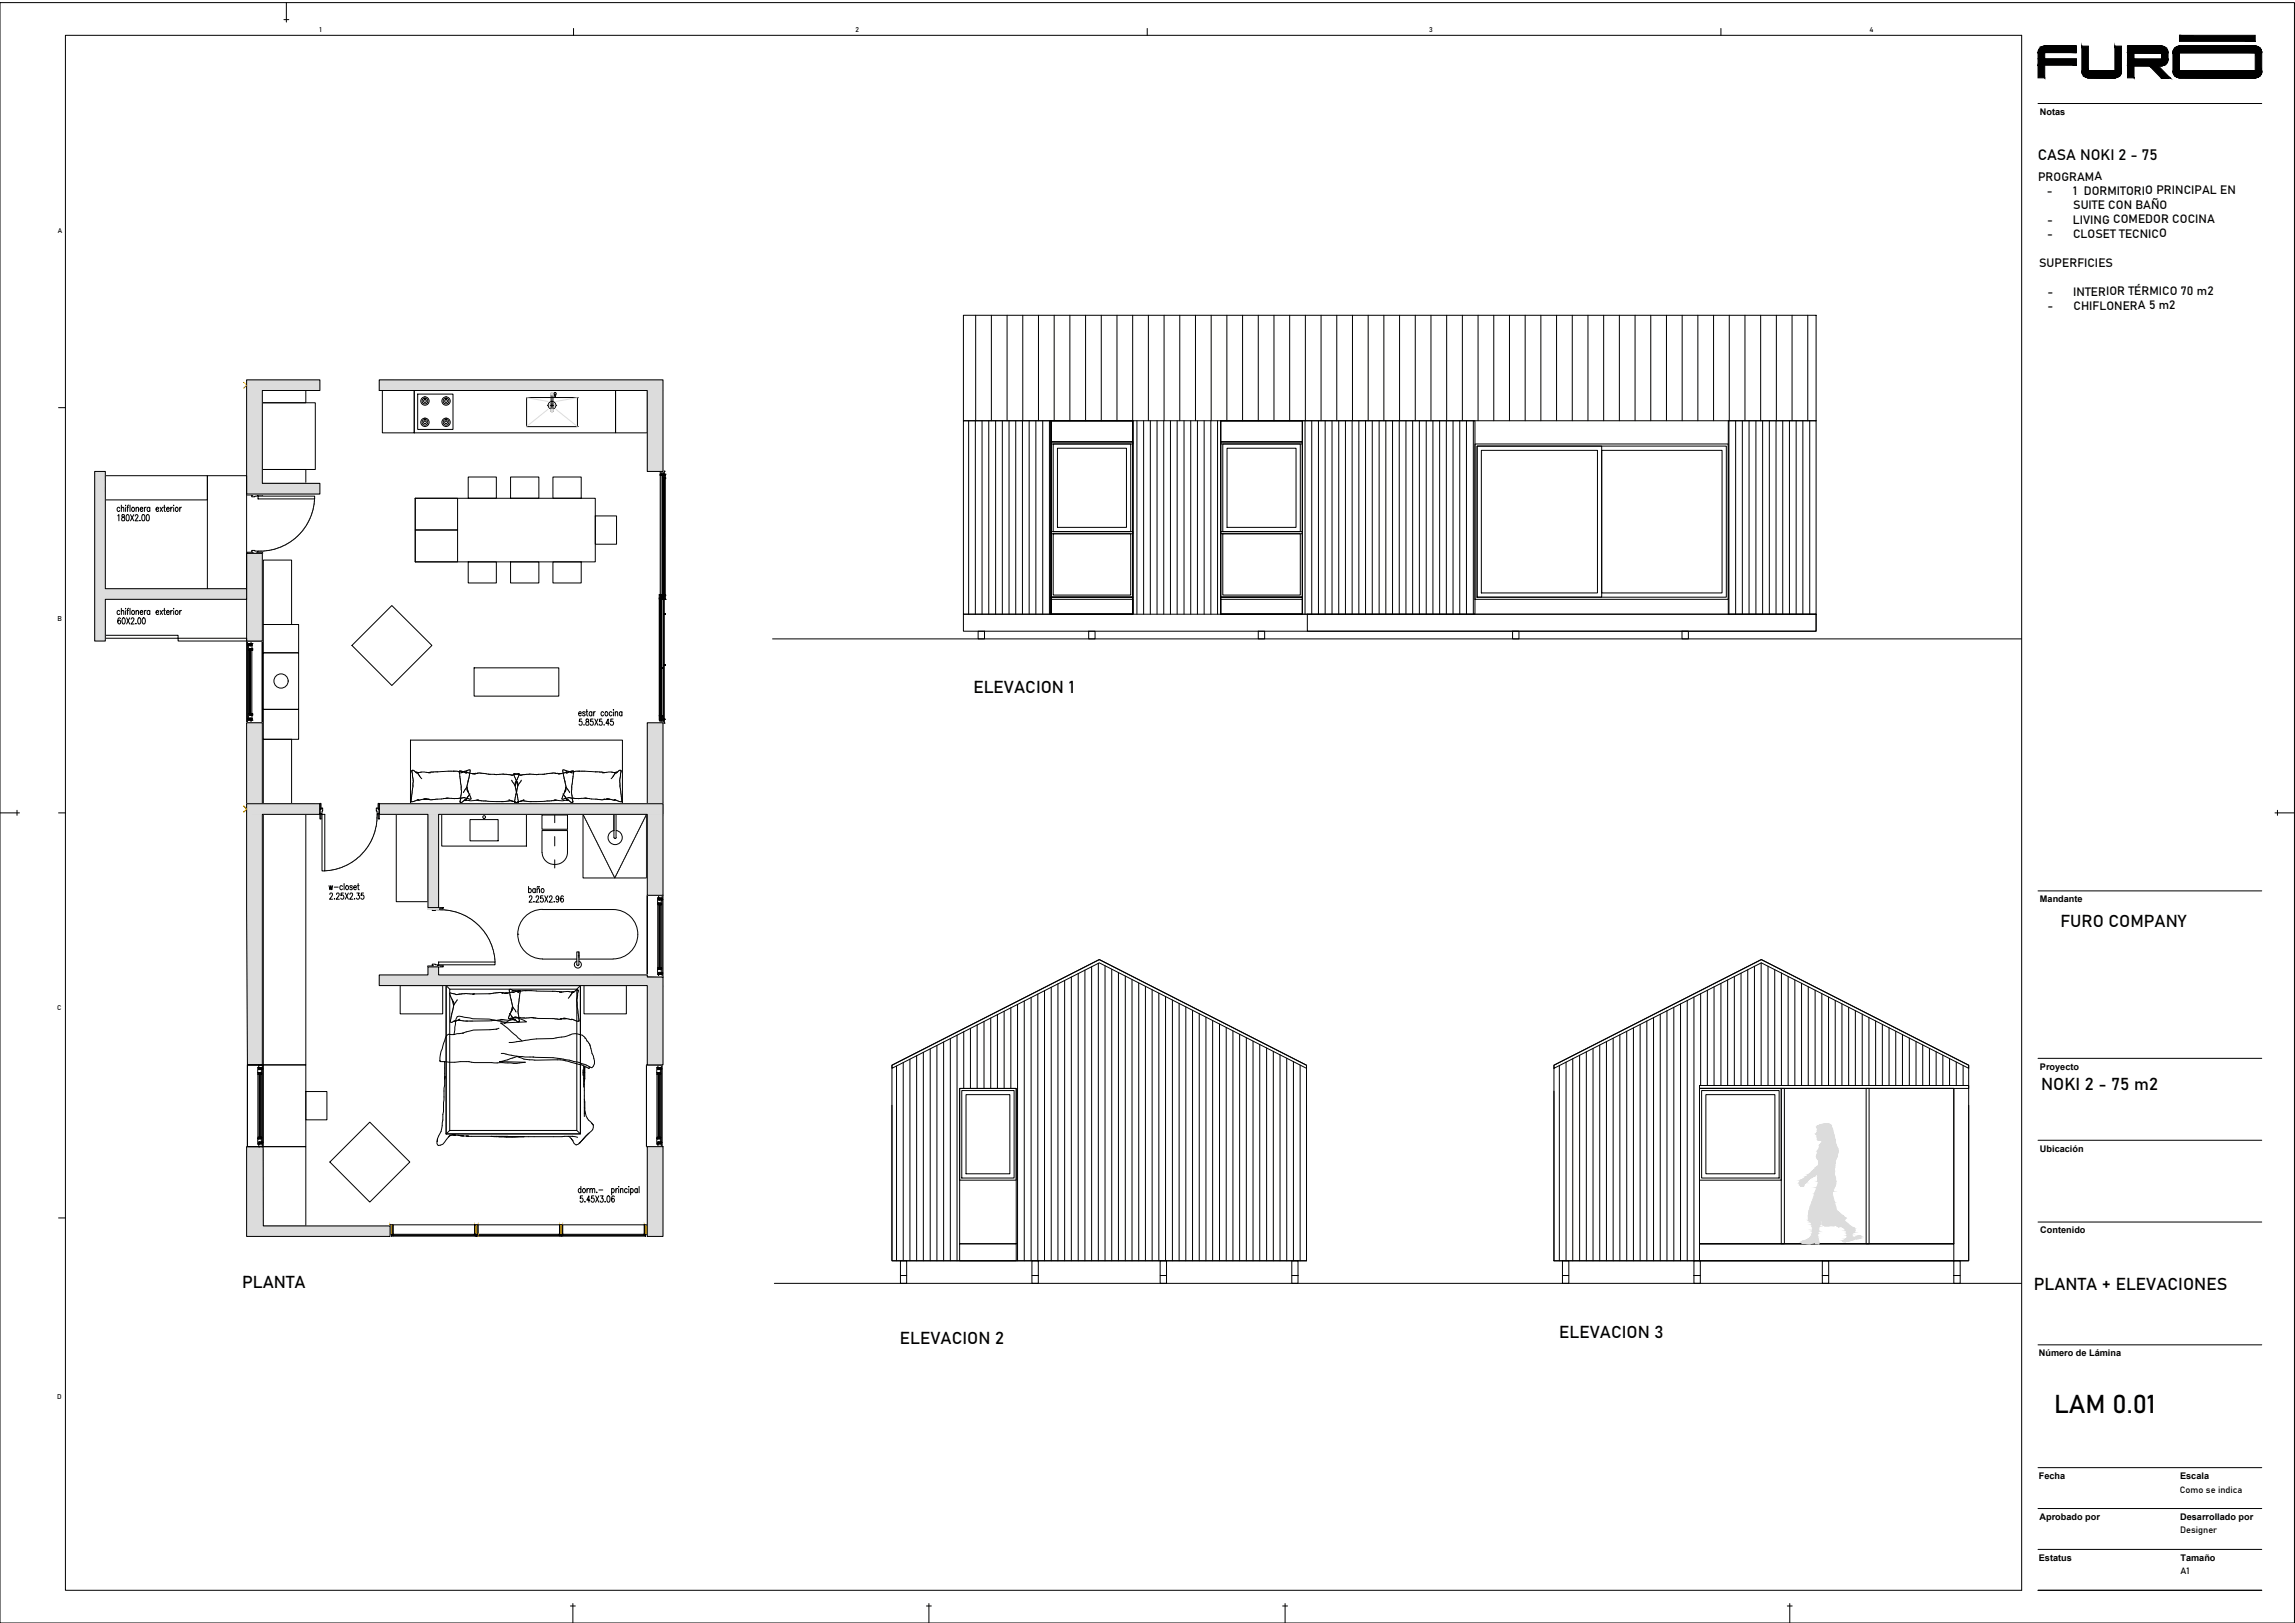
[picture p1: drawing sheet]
<svg xmlns="http://www.w3.org/2000/svg" width="594mm" height="420mm" viewBox="0 0 594 420" stroke-linecap="round" stroke-linejoin="round" font-family="sans-serif">
<defs><g id="words">
<text font-size="6.7" x="531.7" y="365.8">LAM 0.01</text>
<g font-size="4.5">
<text x="252" y="179.3">ELEVACION 1</text>
<text x="533.4" y="239.9">FURO COMPANY</text>
<text x="528.4" y="282.2">NOKI 2 - 75 m2</text>
<text x="62.7" y="333.3">PLANTA</text>
<text x="526.5" y="334">PLANTA + ELEVACIONES</text>
<text x="232.9" y="348">ELEVACION 2</text>
<text x="403.6" y="346.5">ELEVACION 3</text>
</g>
<text font-size="3.9" x="527.5" y="41.3">CASA NOKI 2 - 75</text>
<g font-size="3.1">
<text x="527.6" y="46.8">PROGRAMA</text>
<text x="529.8" y="50.5">-</text>
<text x="536.7" y="50.5">1 DORMITORIO PRINCIPAL EN</text>
<text x="529.9" y="58">-</text>
<text x="536.6" y="57.9">LIVING COMEDOR COCINA</text>
<text x="536.7" y="54.2">SUITE CON BAÑO</text>
<text x="529.9" y="61.7">-</text>
<text x="536.6" y="61.6">CLOSET TECNICO</text>
<text x="527.9" y="69.1">SUPERFICIES</text>
<text x="530" y="76.5">-</text>
<text x="536.7" y="76.5">INTERIOR TÉRMICO 70 m2</text>
<text x="530" y="80.3">-</text>
<text x="536.7" y="80.2">CHIFLONERA 5 m2</text>
</g>
<g font-size="2.4">
<text x="528.1" y="29.7">Notas</text>
<text x="528.1" y="233.6">Mandante</text>
<text x="528.1" y="276.9">Proyecto</text>
<text x="528.1" y="298.1">Ubicación</text>
<text x="528.2" y="319.3">Contenido</text>
<text x="527.8" y="351.1">Número de Lámina</text>
<text x="527.8" y="382.9">Fecha</text>
<text x="564.3" y="382.9">Escala</text>
<text x="564.3" y="386.4">Como se indica</text>
<text x="527.9" y="393.4">Aprobado por</text>
<text x="564.3" y="393.4">Desarrollado por</text>
<text x="564.3" y="397">Designer</text>
<text x="527.8" y="404.1">Estatus</text>
<text x="564.4" y="404.1">Tamaño</text>
<text x="564.5" y="407.5">A1</text>
</g>
<g font-size="1.8">
<text x="82.7" y="8.2">1</text>
<text x="221.4" y="8.2">2</text>
<text x="370" y="8.2">3</text>
<text x="483.9" y="8.2">4</text>
<text x="15" y="60.2">A</text>
<text x="14.9" y="160.8">B</text>
<text x="14.8" y="261.5">C</text>
<text x="14.8" y="362.1">D</text>
</g>
</g></defs>
<!-- layer: A-MARCO VENTANA -->
<g fill="none" stroke="#f00" stroke-width=".26">
<path d="M64.5 166.7h.1M64.5 167h.1M64.5 186.4h.1M64.5 186.1h.1M170.9 232.5h.1M170.9 232.8h.1M170.9 252.2h.1M170.9 252h.1M67.4 276.4h.1M67.4 276.6h.1M170.7 276.4h.1M170.7 276.6h.1"/>
<path d="M67.4 296.1h.1M67.4 295.8h.1M170.7 296.1h.1M170.7 295.8h.1"/>
</g>
<!-- layer: 4 -->
<g fill="none" stroke="#000" stroke-width=".26">
<path d="M170.9 123h.1M171 122.9v.1M171 123h.1M171 122.9h.1M171.6 123.7h.1M171.6 123.8v.1M171.6 123.9h.1M171.6 123.8h.1M171.6 123.7l.1 .1M171.7 123.8h.1M171.7 123.9h.1M171.7 123.9v.1"/>
<path d="M171.7 123h.1M171.8 123h.1M171.8 122.9v.1M171.8 122.9h.1M171.9 123h.1M171.9 122.9l-.1 .1M171.9 122.9h.1M172 123.9h.1M172 123.7v.2M172.1 123.7h.1M172.1 123.8l-.1 .1M170.7 155h.1"/>
<path d="M170.7 155.1v.1M170.8 155.1h.1M170.8 155.2h.1M170.8 154.9v.2M170.8 155.1v.1M170.8 155h.1M171.2 155.2h.1M171.2 155.1v.1M171.2 155v.1M171.2 155h.1M171.6 154.1v.1M171.6 154v.1"/>
<path d="M171.6 154h.1M171.6 154.1h.1M171.7 154.1h-.1M171.7 154h.1M171.7 154.1h.1M171.7 153.9l-.1 .1M171.7 153.9v.1M172 154v.1M172 154h.1M172 154l.1 .1M172.1 154.1h.1M64.3 167h.1"/>
<path d="M64.3 166.9h.1M64.3 166.9v.1M64.3 167v.1M65 166.6v.1M65 166.7h.1M65 166.8h.1M65 166.6v.2M64.3 186v.1M64.3 186.1h.1M64.3 186h.1M65 186.4h.1M65 186.3h.1"/>
<path d="M65 186.3v.1M170.7 185.3h.1M170.7 185.4v.1M170.8 185.3h.1M170.8 185.4h.1M170.8 185.5h.1M170.8 185.3v.1M170.9 186.2h.1M170.9 186.3h.1M170.9 186.1v.1M171 186.2h.1M171 186.3h.1"/>
<path d="M171 186.1l.1 .1M171.2 185.3h.1M171.2 185.4h.1M171.2 185.3v.1M171.2 185.4v.1M171.2 185.2v.1M171.7 186.2h.1M171.8 186.2h.1M171.8 186.1v.1M171.8 186.1v.2M171.8 186.1l.1 .2M171.9 186.2h.1"/>
<path d="M171.9 186.1v.1M170.4 232.5h.1M170.5 232.6h.1M170.5 232.5h-.1M170.5 232.5v.1M171.2 232.7h.1M171.2 232.9h.1M171.2 232.7v.2M170.4 252.2h.1M170.4 252.3h.1M170.5 252.1h.1M171.2 251.8v.1"/>
<path d="M171.2 252h.1M171.2 251.8h.1M171.2 251.8v.2M66.9 276.4l.1 .1M67 276.4h-.1M67 276.5h.1M67.6 276.7v.1M67.6 276.6h.1M67.6 276.8h.1M67.7 276.6v.2M67.7 276.6v.1M170.2 276.4l.1 .1"/>
<path d="M170.3 276.4h-.1M170.3 276.5h.1M170.9 276.7v.1M170.9 276.6h.1M170.9 276.8h.1M171 276.6v.2M171 276.6v.1M66.9 296.1h.1M66.9 296.1l.1 .1M67 296h.1M67 296.1h.1M67 296v.1"/>
<path d="M67.6 295.7v.1M67.6 295.9h.1M67.7 295.7v.1M170.2 296.1h.1M170.2 296.1l.1 .1M170.3 296h.1M170.3 296v.1M170.9 295.7v.1M170.9 295.9h.1M171 295.7v.1"/>
</g>
<!-- layer: 9 -->
<g fill="none" stroke="#000" stroke-width=".26">
<path d="M252.6 81.6v27.3M256.6 81.6v27.3M260.7 81.6v27.3M264.8 81.6v27.3M268.8 81.6v27.3M272.9 81.6v27.3M276.9 81.6v27.3M281 81.6v27.3M285.1 81.6v27.3M289.1 81.6v27.3M293.2 81.6v27.3M297.3 81.6v27.3"/>
<path d="M301.3 81.6v27.3M305.4 81.6v27.3M309.5 81.6v27.3M313.5 81.6v27.3M317.6 81.6v27.3M321.6 81.6v27.3M325.7 81.6v27.3M329.8 81.6v27.3M333.8 81.6v27.3M337.9 81.6v27.3M342 81.6v27.3M346 81.6v27.3"/>
<path d="M350.1 81.6v27.3M354.2 81.6v27.3M358.2 81.6v27.3M362.3 81.6v27.3M366.4 81.6v27.3M370.4 81.6v27.3M374.5 81.6v27.3M378.5 81.6v27.3M382.6 81.6v27.3M386.7 81.6v27.3M390.7 81.6v27.3M394.8 81.6v27.3"/>
<path d="M398.9 81.6v27.3M402.9 81.6v27.3M407 81.6v27.3M411.1 81.6v27.3M415.1 81.6v27.3M419.2 81.6v27.3M423.2 81.6v27.3M427.3 81.6v27.3M431.4 81.6v27.3M435.4 81.6v27.3M439.5 81.6v27.3M443.6 81.6v27.3"/>
<path d="M447.6 81.6v27.3M451.7 81.6v27.3M455.8 81.6v27.3M459.8 81.6v27.3M463.9 81.6v27.3M468 81.6v27.3M250.7 108.9v50.1M252.5 108.9v50.1M254.2 108.9v50.1M255.9 108.9v50.1M257.7 108.9v50.1M259.5 108.9v50.1"/>
<path d="M261.2 108.9v50.1M262.9 108.9v50.1M264.7 108.9v50.1M266.4 108.9v50.1M268.1 108.9v50.1M269.9 108.9v50.1M271.7 108.9v50.1M294.3 108.9v50.1M296 108.9v50.1M297.8 108.9v50.1M299.5 108.9v50.1M301.2 108.9v50.1"/>
<path d="M303 108.9v50.1M304.7 108.9v50.1M306.5 108.9v50.1M308.2 108.9v50.1M310 108.9v50.1M311.7 108.9v50.1M313.4 108.9v50.1M315.2 108.9v50.1M337.8 108.9v50.1M339.6 108.9v50.1M341.3 108.9v50.1M343 108.9v50.1"/>
<path d="M344.8 108.9v50.1M346.5 108.9v50.1M348.3 108.9v50.1M350 108.9v50.1M351.7 108.9v50.1M353.5 108.9v50.1M355.2 108.9v50.1M357 108.9v50.1M358.7 108.9v50.1M360.5 108.9v50.1M362.2 108.9v50.1M363.9 108.9v50.1"/>
<path d="M365.7 108.9v50.1M367.4 108.9v50.1M369.2 108.9v50.1M370.9 108.9v50.1M372.7 108.9v50.1M374.4 108.9v50.1M376.1 108.9v50.1M377.9 108.9v50.1M379.6 108.9v50.1M381.4 108.9v50.1M447.5 108.9v50.1M449.3 108.9v50.1"/>
<path d="M451 108.9v50.1M452.8 108.9v50.1M454.5 108.9v50.1M456.3 108.9v50.1M458 108.9v50.1M459.7 108.9v50.1M461.5 108.9v50.1M463.2 108.9v50.1M464.9 108.9v50.1M466.7 108.9v50.1M468.5 108.9v50.1M170.9 122.7v31.2"/>
<path d="M171.1 122.7v31.2M171.3 154.1h.1M171.4 154.1h.1M171.4 154.1v.1M171.4 155v.1M171.4 155h.1M171.4 155.1h.1M171.5 155h.1M171.7 159h.1M171.7 158.9h.1M171.7 155.2v31.3M171.8 159h.1"/>
<path d="M171.8 158.9h.1M171.9 159h.1M171.9 158.9h.1M172 155.2v31.3M64.1 167v19.1M64.3 168.2v16.6M64.6 168.2v.1M64.6 168.3h.1M64.6 168.4h.1M64.6 168.2h.1M64.6 168.1h.1M64.6 168.1v.3z"/>
<path d="M64.6 168.1v.3M64.7 168.1h.1M64.7 168.2h.1M64.8 168.1h.1M64.8 168.2h.1M64.9 168.1h.1M65.2 168.4v16.3M170.9 173h.1M170.9 172.9h.1M171 173h.1M171 172.9h.1M171.1 173h.1"/>
<path d="M171.1 172.9h.1M171.7 172.1h.1M171.7 172h.1M171.7 172.2h.1M171.8 172.1h.1M171.8 172h.1M171.8 172.2h.1M171.9 172.1h.1M171.9 172h.1M171.9 172.2h.1M64.6 184.7h.1M64.6 184.9h.1"/>
<path d="M64.6 184.8h.1M64.6 184.7v.1M64.6 184.8v.1M64.6 184.7v.3zM64.6 185h.1M64.6 184.7v.3M64.7 184.9h.1M64.7 184.8h.1M64.7 185h.1M64.8 184.9h.1M64.8 184.8h.1M64.8 185h.1"/>
<path d="M64.9 185h.1M170.9 186.1h.1M170.9 186.2h.1M171 186.2h.1M171 186.1h.1M170.3 234.2v16.3M170.6 234h.1M170.6 234.1h.1M170.6 233.9h.1M170.7 234h.1M170.7 234.1h.1M170.7 233.9h.1"/>
<path d="M170.8 234h.1M170.8 234.1h.1M170.8 233.9h.1M170.9 234.1h.1M170.9 234.2h.1M170.9 234h.1M170.9 234v.2v-.2M170.9 234v.2M171.2 234.1v16.6M171.4 232.8v19.1M170.6 250.7h.1M170.6 250.8h.1"/>
<path d="M170.7 250.7h.1M170.7 250.8h.1M170.8 250.7h.1M170.8 250.8h.1M170.9 250.7h.1M170.9 250.6h.1M170.9 250.5h.1M170.9 250.5v.1M170.9 250.8v-.3v.3M170.9 250.5v.3M66.8 278.1v16.3M67.1 277.9h.1"/>
<path d="M67.1 277.8h.1M67.2 277.9h.1M67.2 277.8h.1M67.3 277.9h.1M67.3 277.8h.1M67.4 278h.1M67.4 277.9h.1M67.4 278v.1M67.4 277.8h.1M67.4 277.8v.3v-.3M67.4 277.8v.3M67.6 278v16.6"/>
<path d="M67.9 276.7v19.1M170.1 278.1v16.3M170.4 277.9h.1M170.5 277.9h.1M170.5 277.8h.1M170.6 277.9h.1M170.6 277.8h.1M170.7 278h.1M170.7 277.9h.1M170.7 277.8v.1M170.7 277.8h.1M170.7 277.8v.3"/>
<path d="M170.7 277.9v.1M170.7 278v.1M170.9 278v16.6M171.2 276.7v19.1M67.1 294.6h.1M67.1 294.7h.1M67.2 294.6h.1M67.2 294.7h.1M67.3 294.6h.1M67.3 294.7h.1M67.4 294.5h.1M67.4 294.6h.1"/>
<path d="M67.4 294.6v-.2v.2M67.4 294.4v.2M170.4 294.6h.1M170.5 294.6h.1M170.5 294.7h.1M170.6 294.6h.1M170.6 294.7h.1M170.7 294.5h.1M170.7 294.6h.1M170.7 294.4v.2M170.7 294.5v.1M170.7 294.4v.1"/>
</g>
<!-- layer: 5 -->
<g fill="none" stroke="#000" stroke-width=".26">
<path d="M170.9 123h.1M170.9 123h.2M170.9 122v1M170.9 122h.8M170.9 122h.1M171.1 123h.1M171.1 122.5h.1M171.1 122.5v.5M171.5 123.6h.1M171.5 123.6l.1 .3M171.5 122.8v.8M171.5 123.8v31.4"/>
<path d="M171.5 122.7l.2 .1v.3M171.5 122.8h.1M171.6 123.9h.1M171.6 122.7h.1M171.7 123.8v30.5v-30.5h.2M171.7 122h.1M171.7 123.5v30.8v-30.8M171.7 123.6l-.1 .3M171.7 123.6h.1M171.7 123.1h.3M171.7 123.1h.1M171.7 122.5h-.6"/>
<path d="M171.7 123.5v30.8M171.7 123.7h.1M171.7 122.5h.1M171.7 122.5v.5M171.7 123h.1M171.7 123h.2M171.7 122h.3M171.7 123.7h.2M171.9 123.8v30.5l.1-30.4M171.9 123.8h.1M171.9 123h.1M172 122h.1"/>
<path d="M172 122v1M172 123.5l-.1 30.8M172 123.1h.1M172 123.5v30.8M172 123.5h-.3M172 123.5h.1M172.1 123.9h.1M172.1 123.5v.4M172.2 122.8h.1M172.2 122.7l-.2 .1v.3M172.2 123.8v.1M172.2 122.8v32.4"/>
<path d="M170.6 154.9h.1M170.6 154.9l.1 .3M170.6 154v.9M170.6 155.1v31.3M170.7 154h.2v.3M170.7 154h.1M170.7 154h.2M170.7 155.2h.1M170.7 154.9h.1M170.7 154.9h.2M170.7 154.9v.3M170.7 153.9h.7"/>
<path d="M170.8 154.9v30.8M170.9 154.8h.1M170.9 154.8h.3M170.9 154.3v.2l.3-.2M170.9 154.3h.1M170.9 154h.1M170.9 154.1h.1M170.9 154v.1M170.9 155.1h.2M170.9 154.9l.2 .2zM170.9 155h.1M171 155h.1"/>
<path d="M171.1 154.9h-.2v30.8M171.1 154.9v.2M171.1 154.1h.1M171.1 154.9v30.8M171.1 154l.1 .1M171.2 154.3h.1M171.2 154.1h.1M171.2 154h.1M171.2 154v.1M171.2 154.9v30.7M171.2 154.8h.1M171.2 155.2h.1"/>
<path d="M171.2 154.8v.4M171.3 154h.1M171.3 154h-.1v.3M171.4 155.1l-.2 .1M171.4 154.3h.1M171.4 154.4h.1M171.4 154.5v.4M171.4 154v31.4M171.4 154h.1M171.4 154v.1M171.4 154.2h.1M171.4 154.7h.1"/>
<path d="M171.4 154.5h.1M171.4 154.4v.5M171.4 154.9l.1 .1M171.4 154v.2M171.4 154.6h.1M171.4 154.2v.4M171.4 155v.2M171.4 155.2h.1M171.4 154.9h.1M171.4 154.8h.1M171.5 154.3h.1M171.5 154.1h.1"/>
<path d="M171.5 155.1l-.1 .1M171.5 154.9h.1M171.5 154.8h.1M171.5 155.2h.1M171.5 155.2h.2M171.6 154h.1M171.6 154.3h.1M171.6 154l-.1 .1M171.6 154v.3M171.7 155.2h.1M171.7 155.2h-.3h.7M171.7 154.3h.1"/>
<path d="M171.7 154.3l.3 .1M171.7 154.7l.3-.1v.2M171.7 154.7h.1M171.7 154.7v.5M171.7 155.1h.1M171.7 155.1v.1M171.7 154.1h.2h-.1M171.9 154.2l-.2-.1 .2 .1M171.9 154.3h-.3M172 154.3v-30.8v30.8M172 155.1h.1M172 155.1v.1"/>
<path d="M172 155.2h.1M172 154.8h.1M172 155.2h.2M172 154.8v.4M172 154.3h.1M172.1 154h.1M172.1 154v.3M172.1 155.2h.1M172.2 154h.1M172.2 155.2h.1M64.1 165.9v1.1M64.1 167h.1"/>
<path d="M64.1 167l.2 .1M64.1 165.9h.2M64.1 165.9h.1M64.2 167h.1M64.3 167.1h.1M64.3 166.8h.1M64.3 166.7h.1M64.3 166.7v.4M64.3 165.9h.6M64.3 165.9h.1M64.3 167h.1M64.3 167v1.2l.3 .2"/>
<path d="M64.3 166.7h.5M64.3 167h.3M64.4 168.2h.1M64.5 168.3h.1M64.5 168h.1M64.6 167.9l.5 .1M64.6 168h.1M64.6 168.4h.1M64.6 168v.4M64.6 167h.1M64.6 168.2h.1M64.6 168.1h.3"/>
<path d="M64.7 168.2h.1M64.7 168.1h.1M64.7 167h.1M64.7 167.2h.1M64.7 167v.2M64.7 167.2h.2M64.8 166.7h.1M64.8 168.1h.1M64.8 168.2h-.1M64.8 168.1l-.1 .1M64.8 168.2h.1M64.8 166.8h.2"/>
<path d="M64.9 165.9h.1M64.9 168.4h.1M64.9 168.3h.1M64.9 167.2h.1M64.9 167h.1M64.9 168.4h.3M65 166.7h.1M65 165.9h.1M65 168.4h.1M65 168.1h.1M65 167h.1M65 165.9v.8"/>
<path d="M65 167v.2M65 168.1v.3M65 166.6h.1M65 166.6v.4M65 166.6h.2M65.1 168h.1M65.2 168l-.2 .1M65.2 168h.1M65.2 168.4h.1M65.2 168v.4M65.2 166.6h.1M65.2 166.6v1.4"/>
<path d="M64.1 186.1v1M64.1 186.1h.1M64.1 187.1h.2M64.1 187.1h.1M64.2 186h.1M64.2 186l-.1 .1M64.3 186h.1M64.3 186.2h.1M64.3 186.3h.1M64.3 186.4h.1M64.3 186v.3M64.3 187.1h.6"/>
<path d="M64.3 187.1h.1M64.3 186.1h.1M64.3 186.4h.5M64.3 184.8v1.3M64.3 186.1h.3M64.4 184.8h.1M64.5 184.7h.1M64.6 185.1h.5M64.6 185.1h.1M64.6 185h.1M64.6 184.7h.1M64.6 184.7l-.3 .1"/>
<path d="M64.6 185l-.1 .1M64.6 184.7v.3M64.6 186.1h.1M64.6 185h.3M64.6 184.8v.1M64.7 184.9h.1M64.7 184.8h.2l-.2 .1M64.7 186.1h.1M64.7 185.9h.1M64.7 185.9v.2M64.7 185.9h.2M64.8 186.4h.1"/>
<path d="M64.8 184.9h.1M64.8 186.4h.2M64.9 187.1h.1M64.9 184.7h.1M64.9 185.9h.1M64.9 186.1h.1M64.9 184.7h.3M65 186.4h.1M65 187.1h.1M65 184.7h.1M65 185h.1M65 186.1h.1"/>
<path d="M65 184.7v.3M65 185.9v.2M65 186.4v.7M65 185h.2M65 186.5h.1M65 186.1v.4M65 186.5h.2M65.1 185.1h.1M65.1 185h.1M65.2 185l-.1 .1M65.2 185h.1M65.2 184.7h.1"/>
<path d="M65.2 184.7v.3M65.2 186.4h.1M65.2 185.1h.1M65.2 185.1v1.3M170.7 186.4h.1M170.7 185.3h-.1M170.7 185.3h.1M170.7 185.3v.3M170.8 185.6h.1M170.8 185.7h.3M170.9 185.7v-30.8v30.8M170.9 186.1l-.2 .4"/>
<path d="M170.9 186.1h.1M170.9 186.1l.2-.2 .1 .2M170.9 186.2v1M170.9 185.4v.1M170.9 185.3h.2l-.1 .2zM170.9 186.2h.1M170.9 186.2h.2M170.9 187.2h1M170.9 187.2h.1M170.9 185.5h.1M171 185.5h.1M171.1 185.3h-.2l-.1-30.4v30.8"/>
<path d="M171.1 185.4l-.2 .1M171.1 186.2h.1M171.1 185.6v-30.7v30.8M171.1 185.6h.1M171.1 186.6h.1M171.1 186.6l.6 .1M171.1 186.2v.4M171.2 185.6h.1M171.2 186.1h.1M171.2 186.1v.4M171.2 185.2l-.1-30.3v30.8M171.2 185.3l.2 .3"/>
<path d="M171.2 185.3h.1M171.2 185.3v.3M171.2 185.6h-.1M171.3 185.6h.1M171.3 186.4h.1M171.3 185.6v.8M171.7 186.7h.1M171.7 186.2v.4M171.7 186.2h.1M171.7 186.2h.2M171.9 186.2h.1M171.9 187.2h.1"/>
<path d="M172 186.2v1M170.2 233.8h.1M170.2 232.5v1.3M170.3 233.8h.1M170.3 234.2h.1M170.3 232.5h.1M170.3 233.8v.4M170.3 234.2h.2M170.3 233.8l.2 .1M170.4 233.8h.1M170.4 232.8h.1M170.4 232.4h.1"/>
<path d="M170.4 232.4l-.1 .1M170.5 234.2h.1M170.5 233.9h.1M170.5 231.8l-.1 1M170.5 233.9v.3M170.5 232.6h.2M170.5 232.5h.1M170.5 231.8h.1M170.5 231.8h.9M170.5 234.1h.1M170.5 233h.1M170.5 232.9h.1"/>
<path d="M170.5 232.8h.1M170.5 233h.3M170.5 232.8v.2M170.6 234.2h.1M170.6 234h.1M170.6 234h.2M170.6 233.9v.1M170.6 233.9h.2M170.7 233.9l.1 .1M170.7 232.5h.1M170.7 233.9l-.1 .1M170.7 232.5h.5"/>
<path d="M170.8 232.8h.1M170.8 233h.1M170.8 232.9h.1M170.8 234h.1M170.8 232.8v.2M170.8 232.8h.3M170.9 233.8h-.5M170.9 234.2h.1M170.9 233.8v.4M170.9 233.8h.1M171 234.1h.1M171.1 232.5h.1"/>
<path d="M171.1 234.1h.1M171.1 232.8h.1M171.1 234.1l-.2 .1M171.2 233h.1M171.2 232.9h.1M171.2 232.7h.1M171.2 232.6h.1M171.2 232.5h.1M171.2 232.6v1.5M171.2 232.5v.1M171.3 232.9h.1M171.3 232.9l-.1 .1"/>
<path d="M171.4 232.8h.1M171.4 231.8h.1M171.4 231.8l-.1 1.1M170.2 250.9h.1M170.2 250.9v1.4M170.3 250.9h.1M170.3 250.5h.1M170.3 252.3h.1M170.3 250.5v.4M170.3 250.5h.2M170.4 250.9h.1M170.4 250.9v.1"/>
<path d="M170.4 251h.1M170.4 251h.5M170.4 252h.1M170.4 252.3h.1M170.4 252l.1 .9M170.4 251.9h.1M170.5 250.8h.1M170.5 250.6v.2M170.5 250.8l-.2 .1M170.5 252.2h.2M170.5 252.2h.1M170.5 252.9h.1"/>
<path d="M170.5 252.9h.6M170.5 250.5h.1M170.5 250.6h.1M170.5 251.8h.1M170.5 251.9h.1M170.5 251.8v.1M170.5 251.7h.3M170.6 251.9h.1M170.6 250.5v.1M170.6 250.7h.2M170.6 250.7h.1M170.6 250.7v.1"/>
<path d="M170.6 250.8h.2M170.6 250.7l.1 .1M170.7 252.2h.1M170.7 252.2h.4M170.8 250.7l-.1 .1M170.8 251.9h.1M170.8 251.8h.1M170.8 250.7h.1M170.8 251.8v.1M170.8 252h.3M170.9 250.6h.1M170.9 250.5h.1"/>
<path d="M170.9 250.6v.3M170.9 250.5l.2 .1M170.9 251h.1M170.9 250.9h.1M171 250.6h.1M171.1 252.2h.1M171.1 252.9h.1M171.1 252.9h.3M171.1 250.7h.1M171.1 251.9h.1M171.1 252.2l.1 .1M171.2 250.7v1.4"/>
<path d="M171.2 251.8h.1M171.2 252.1h.1M171.2 252.2h.1M171.2 251.8l.2 .1M171.3 251.8h.1M171.4 251.9h.1M171.4 252.9h.1M171.4 251.9v1M66.7 277.7h.1M66.7 276.4v1.3M66.8 277.7h.1M66.8 278.1h.1"/>
<path d="M66.8 276.4h.1M66.8 278.1h.2M66.8 276.3h.1M66.8 277.7v.4M66.8 277.7l.2 .1M66.9 277.7h-.1M66.9 277.7h.1M66.9 276.6h.1M66.9 276.3h.1M66.9 276.3v.3M67 277.8h.1M67 275.7v.7"/>
<path d="M67 277.8v.2M67 276.4h.2M67 276.4h.1M67 275.7h.1M67 275.7h.6M67 278.1h.1M67 276.9h.1M67 276.7h.1M67 276.9h.3M67 276.7v.2M67.1 277.9h.2M67.2 276.4h.1"/>
<path d="M67.2 276.4h.4M67.2 277.8l-.1 .1M67.3 276.7h.1M67.3 276.9h.1M67.3 277.9h.1M67.3 277.8l-.2 .2 .2-.1M67.3 276.6h.3M67.3 276.7v.2M67.4 277.6l-.5 .1M67.4 278h.1M67.4 278.1h.1M67.4 277.7h.1"/>
<path d="M67.4 277.7v.3M67.5 278h.1M67.6 276.4h.1M67.6 275.7h.1M67.6 275.7h.3M67.6 278h.1M67.6 276.7h.1M67.6 278l-.1 .1M67.6 276.8h.1M67.6 276.7v1.3M67.7 276.8h.1M67.7 276.6h.1"/>
<path d="M67.7 276.4h.1M67.7 276.4v.4M67.7 276.4h-.1M67.8 276.8h.1M67.9 276.7h.1M67.9 275.7h.1M67.9 275.7v1M67.9 276.7l-.1 .1M170 277.7h.1M170 276.4v1.3M170.1 277.7h.1M170.1 278.1h.1"/>
<path d="M170.1 276.4h.1M170.1 277.7v.4M170.1 278.1h.2M170.1 276.3h.1M170.1 277.7l.2 .1M170.2 277.7h-.1M170.2 277.7h.1M170.2 276.3h.1M170.2 276.3v.3M170.3 277.8h.1M170.3 276.6h.1M170.3 277.8v.2"/>
<path d="M170.3 276.7h.1M170.3 276.4h.2M170.3 276.4h.1M170.3 275.7h.1M170.3 276.9h.1M170.3 275.7v.7M170.3 276.7v.2M170.3 276.9h.3M170.3 275.7h.6M170.3 278.1h.1M170.4 277.9h.2M170.4 277.9h.2z"/>
<path d="M170.4 277.9h.1M170.4 277.8h.2M170.5 276.4h.1M170.5 276.4h.4M170.6 276.7h.1M170.6 276.9h.1M170.6 276.7v.2M170.6 276.6h.3M170.7 277.6l-.5 .1M170.7 278h.1M170.7 278.1h.1M170.7 277.7h.1"/>
<path d="M170.7 277.7v.3M170.8 278h.1M170.9 276.4h.1M170.9 275.7h.1M170.9 275.7h.3M170.9 278h.1M170.9 276.7h.1M170.9 276.7v1.3M170.9 278l-.1 .1M171 276.8h.1M171 276.6h.1M171 276.5h.1"/>
<path d="M171 276.4h.1M171 276.5v.3M171 276.4h-.1M171.1 276.8h.1M171.2 276.7h.1M171.2 275.7h.1M171.2 275.7v1M171.2 276.7l-.1 .1M66.7 294.8h.1M66.7 294.8v1.4h.2M66.8 294.8h.1M66.8 294.4h.1"/>
<path d="M66.8 296.2h.1M66.8 294.4v.4M66.8 294.4h.2M66.9 294.8h.1M66.9 294.8l.5 .1M66.9 295.8h.1M66.9 296.2h.1M66.9 295.8v.4M67 294.4h.1M67 294.7h.1M67 294.4v.3M67 296.1v.7"/>
<path d="M67 294.7l-.2 .1M67 296h.2M67 296.1h.1M67 296.8h.1M67 296.8h.9M67 295.6h.1M67 295.7h.1M67 295.8h.1M67 295.6h.3M67 295.6v.2M67.2 294.7l.1-.1h-.2l.2 .1M67.2 296.1h.1"/>
<path d="M67.2 296.1h.5M67.3 294.6h-.2h.2M67.3 295.8h.1M67.3 295.6h.1M67.3 295.8h.3M67.3 295.7h.1M67.3 295.6v.2M67.4 294.4h.1M67.4 294.4v.4M67.4 294.8h.1M67.5 294.5h.1M67.5 294.4l.1 .1"/>
<path d="M67.6 296.1h.1M67.6 294.6h.1M67.6 295.8h.1M67.6 294.6v1.2M67.7 295.7h.1M67.7 295.9h.1M67.7 296h.1M67.7 296.1h.1M67.7 295.7v.3M67.7 296v.1M67.8 295.7h.1M67.8 295.7l.1 .1"/>
<path d="M67.9 295.8h.1M67.9 296.8h.1M67.9 295.8v1M170 294.8h.1M170 294.8v1.4M170.1 294.8h.1M170.1 294.4h.1M170.1 296.2h.1M170.1 294.4v.4M170.1 294.4h.2M170.2 294.8h.1M170.2 294.8l.5 .1"/>
<path d="M170.2 296.2h.1M170.2 295.8v.4M170.3 294.7h.1M170.3 295.8h.1M170.3 294.4v.3M170.3 294.7l-.2 .1M170.3 296h.2M170.3 296.1h.1M170.3 296.8h.1M170.3 295.6h.1M170.3 295.7h.1M170.3 295.6v.2"/>
<path d="M170.3 296.1v.7M170.3 295.6h.3M170.3 296.8h.9M170.3 294.4h.1M170.4 294.6h.1M170.4 294.6l.2 .1zM170.4 294.6h.2l-.1 .1M170.4 294.7h.2M170.4 294.6l.1 .1M170.5 296.1h.1M170.5 296.1h.5M170.6 295.8h.3"/>
<path d="M170.6 294.6h.1M170.6 295.8h.1M170.6 295.7h.1M170.6 295.6h.1M170.6 295.6v.2M170.7 294.4h.1M170.7 294.8h.1M170.7 294.4v.4M170.8 294.5h.1M170.8 294.4l.1 .1M170.9 296.1h.1M170.9 294.6h.1"/>
<path d="M170.9 295.8h.1M170.9 294.6v1.2M171 295.7h.1M171 296h.1M171 296.1h.1M171 295.7v.3M171 296v.1M171.1 295.7h.1M171.1 295.7l.1 .1M171.2 295.8h.1M171.2 296.8h.1M171.2 295.8v1"/>
</g>
<!-- layer: A-MARCO VENTANA -->
<g fill="none" stroke="#000" stroke-width=".26">
<path d="M64.6 168.2h.3v16.6h-.3zM170.6 234.1h.3v16.6h-.3zM170.6 234.1h.2v16.6h-.2zM67.1 278h.3v16.6h-.3zM67.1 278h.2v16.6h-.2zM170.3 278h.4v16.6h-.4zM170.4 278h.2v16.6h-.2zM101.6 319.7h21.5v.3h-21.5zM101.6 319.9h21.5M123.5 319.7h21.4v.3h-21.4zM123.5 319.9h21.4M145.5 319.7h21.5v.3h-21.5z"/>
<path d="M145.5 319.9h21.5"/>
</g>
<!-- layer: 8 -->
<g fill="none" stroke="#000" stroke-width=".26">
<path d="M272.1 108.9h21.1v5.5h-21.1zM272.1 114.4h21.1v40.2h-21.1zM272.1 114.4h21.1v23.8h-21.1zM272.6 114.9h20.1v22.7h-20.1zM273.7 116h17.9v20.5h-17.9zM316 108.9h21.1v5.5h-21.1zM316 114.4h21.1v40.2h-21.1zM316 114.4h21.1v23.8h-21.1zM316.5 114.9h20.1v22.7h-20.1zM317.6 116h17.9v20.5h-17.9zM382.4 115.5h64.5v39.1h-64.5zM382.4 115.5h32.2v39.1h-32.2z"/>
<path d="M383.5 116.6h30v36.9h-30zM414.6 116.6h31.2v36.9h-31.2zM27.3 123.1h26.4v6.3h-26.4zM64 127.9h1.4v.2h-1.4zM65.2 128.1h.2v-.2h1.1l.3 .5-1.6 .2zM66.5 127.9h1.5v.2h-1.5zM66.8 128.4h14.6v.8h-14.6zM272.1 137.6h21.1v17h-21.1zM272.6 138.2h20.1v15.9h-20.1zM316 137.6h21.1v17h-21.1zM316.5 138.2h20.1v15.9h-20.1zM53.7 152.4v-29.3h10.1v29.3"/>
<path d="M64 143h1.4v.3h-1.4zM65.2 142.5l1.6 .2v.3h-.3v.3h-1.1v-.3h-.2zM66.5 143h1.5v.3h-1.5zM272.1 154.6h21.1v4.4h-21.1zM316 154.6h21.1v4.4h-21.1zM27.3 164.5h18.8v.7h-18.8zM46.1 165.2h17.7v.7h-17.7zM63.8 165.9h4.1v21.2h-4.1zM64.1 187.1h3.8v-21.2h-3.8h3.8v21.2M82.8 209.5h.3v-.3h.4l-.1 1.6-.6-.2zM82.8 208h.3v1.5h-.3zM82.8 210.6h.3v1.4h-.3z"/>
<path d="M83.4 210.8h.7v14.7h-.7zM97.4 209.2h.5v.3h.3v1.1h-.3v.2h-.3zM97.9 208h.3v1.5h-.3zM97.9 210.6h.3v1.4h-.3zM110.7 235h1.4v.2h-1.4zM112.1 235h1.1v.2h.3v.3l-1.6 .2v-.5h.2zM113.2 235h1.5v.2h-1.5zM167.6 231.8v21.1h3.8h-3.8v-21.1h3.8M167.6 231.8h4v21.1h-4zM110.7 250.1h1.4v.2h-1.4zM111.9 249.6l1.6 .2v.2h-.3v.3h-1.1v-.2h-.2zM113.5 249h14.6v.8h-14.6z"/>
<path d="M114.7 250h-1.5v.3h1.5v-.2M64.1 275.7h4v21.1h-4zM167.3 275.7h4.1v21.1h-4.1zM230.9 275.8l53.7-27.4 53.6 27.4v.8l-53.6-27.3-53.7 27.3zM402.3 275.8l53.6-27.4 53.7 27.4v.8l-53.7-27.3-53.6 27.3zM64.1 296.8v-21.1h3.8h-3.8v21.1h3.8M167.3 296.8v-21.1h3.9h-3.9v21.1h3.9M230.9 286.1v40.3h107.3v-40.3M248.4 281.8h14.7v40.2h-14.7zM248.4 281.8h14.7v23.7h-14.7zM249 282.3h13.5v22.7h-13.5zM250.1 283.4h11.3v20.5h-11.3z"/>
<path d="M402.3 282.5v43.9h107.3v-40.3M439.9 281h69.7v.8h-69.7zM439.9 281.8h21.2v23.7h-21.2zM440.5 282.3h20v22.7h-20zM441.6 283.4h17.8v20.5h-17.8zM461.1 281.8h.8v40.2h-.8zM483.1 281.8h.7v40.2h-.7zM101.3 319.5l.6 .1h-.5l-.1 .5zM101.6 319.6l.3 .1zM101.7 317.1h21.2v2.4h-21.2zM122.7 319.5h.6v.6l-.1-.5zM122.7 319.6l.3 .1z"/>
<path d="M123.3 319.5h.6l-.5 .1v.5zM123.6 319.6l.3 .1zM123.7 317.1h21.2v2.4h-21.2zM144.7 319.6l.2 .1zM144.7 319.5h.5v.6v-.5zM145.2 319.5l.6 .1h-.5l-.1 .5zM145.5 319.6l.3 .1zM145.6 317.1h21.2v2.4h-21.2zM166.6 319.5h.5v.6v-.5zM166.6 319.6l.3 .1zM248.4 322h14.7v4.4h-14.7z"/>
</g>
<!-- layer: Auxiliar -->
<g fill="none" stroke="#000" stroke-width=".26">
<path d="M171.6 122.9h.1M171.7 122.9h-.1M171.7 122.9h.1M172 122.9h.1M171.3 154.8h.1M171.4 154.8v.1M171.4 154.3h.1M171.4 154.8h.1M171.4 154.9h.1M170.8 186.3h.1M170.8 186.2v.1M170.8 186.2h.1"/>
<path d="M171.1 186.3h.1M171.2 186.3h.1M171.2 186.2v.1M171.2 186.2h.1"/>
</g>
<!-- layer: Perfil -->
<path d="M171.5 122.9h.1M170.9 154h.1M171.1 154h.1M171.4 154.1v.1M171.5 155v.1M171.3 186.3v.1" fill="none" stroke="#000" stroke-width=".26"/>
<!-- layer: A-VIDRIO -->
<path d="M170.9 123h.1M171 123h.1M171.4 121.4v.6l.5 .1h-.9l.4-.1zM171.7 123h.1M171.9 123h.1M170.9 186.2h.1M171 187.1h.9h-.5v.7v-.7zM171 186.2h.1M171.7 186.2h.1M171.9 186.2h.1" fill="none" stroke="#000" stroke-width=".26"/>
<!-- layer: PUNTOS -->
<g fill="none" stroke="#000" stroke-width=".26">
<path d="M75.5 140l-.1 .1M75.7 139.9l-.1 .1M75.9 139.8l-.2 .1M76 139.7h-.1M76.3 139.4l-.3 .2M76.7 139.1l-.3 .3M76.9 138.9l-.1 .1M77.7 138.1l-.8 .8M77.8 138l-.1 .1M78.1 137.7l-.2 .2M78.3 137.4l-.2 .2M78.4 137.2v.2"/>
<path d="M78.5 137.1l-.1 .1M78.7 136.9l-.1 .1M78.7 136.8v.1M78.9 136.7h-.1M79 136.5l-.1 .1M79.1 136.3l-.1 .1M79.2 136.2l-.1 .1M79.3 136l-.1 .1M79.6 135.5l-.3 .5M79.7 135.3l-.1 .2M79.8 135l-.1 .3M80.3 134.2l-.4 .8"/>
<path d="M80.3 134v.1M80.4 133.8l-.1 .1M80.5 133.6l-.1 .1M80.6 133.4l-.1 .2M80.7 133.1l-.1 .3M80.7 132.9v.1M80.8 132.7v.1M80.9 132.5l-.1 .2M80.9 132.4v.1M81 132l-.1 .3M81.1 131.8l-.1 .2M81.1 131.4v.3"/>
<path d="M81.2 131.2v.2M81.2 131.1v.1M81.2 130.9v.1M81.3 130.1v.3M81.3 130.5l-.1 .3M81.4 129.8v.2M81.4 129.4v.1M81.4 129.5v.2M81.4 129.2v.1M66.8 142.7h.3M67.2 142.7h.3M67.6 142.7h.3"/>
<path d="M68 142.7h.3M68.4 142.6h.3M68.7 142.6h.2M69 142.5l-.1 .1M69.1 142.5h.2M69.6 142.5h-.3M70 142.4l-.3 .1M70.4 142.3l-.3 .1M70.5 142.3h-.1M70.9 142.2l-.3 .1M71.1 142.2h-.1M71.3 142.1l-.1 .1"/>
<path d="M71.5 142l-.2 .1M71.6 142h-.1M72.2 141.8l-.5 .1M72.3 141.7v.1M72.9 141.5l-.5 .2M73.4 141.3l-.5 .2M73.6 141.2h-.2M73.7 141.1v.1M73.9 141l-.1 .1M74.1 140.9l-.1 .1M74.3 140.8l-.2 .1M74.6 140.6l-.3 .2"/>
<path d="M74.8 140.5l-.2 .1M74.9 140.4l-.1 .1M75.1 140.3l-.1 .1M75.2 140.3h-.1M75.4 140.1l-.1 .1M94.7 219.9l-.1 .1M94.8 219.8h-.1M94.9 219.6l-.1 .1M95 219.5h.1M95.1 219.3v.1M95.2 219.1v.1M95.3 218.9v.2"/>
<path d="M95.5 218.8l-.1 .1M95.5 218.7h.1M95.6 218.5v.1M95.7 218.3v.1M95.8 218.1v.2M96 217.8l-.1 .3M96.2 217.5l-.1 .3M96.3 217.3l-.1 .1M96.4 217l-.1 .3M96.5 216.8l-.1 .1M96.6 216.6l-.1 .1M96.6 216.5h.1"/>
<path d="M96.8 215.9l-.2 .5M97.1 215.2l-.2 .6M97.1 215v.1M97.2 214.8l-.1 .1M97.2 214.6v.1M97.3 214.2l-.1 .3M97.3 214v.2M97.4 213.9v.1M97.4 213.7v.1M97.5 213.5l-.1 .1M97.5 213.3v.1M97.5 213.1v.1"/>
<path d="M97.5 212.9v.2M97.5 212.7v.2M97.5 212.6v.1M97.6 211.4v.3M97.6 211.8v.3M97.6 212.2v.3M97.6 210.8v.1M97.6 211v.3M84.4 225.4l-.3 .1M84.8 225.4h-.3M85.2 225.3l-.3 .1M85.3 225.3h.1"/>
<path d="M85.4 225.3h.2M85.9 225.2l-.3 .1M86.1 225.2h-.1M86.5 225.1l-.3 .1M86.6 225.1h.1M86.7 225h.2M87.1 225h-.1M87.2 224.9l-.1 .1M87.4 224.9h-.1M87.6 224.8l-.1 .1M88.1 224.7l-.4 .1M88.7 224.5l-.5 .1"/>
<path d="M89 224.3l-.3 .1M89.2 224.2l-.1 .1M89.4 224.2h-.1M89.9 223.9l-.4 .2M90.1 223.8l-.1 .1M90.2 223.7l-.1 .1M90.6 223.5l-.3 .2M90.7 223.4l-.1 .1M90.9 223.4h-.1M91.1 223.2l-.2 .1M91.2 223.1l-.1 .1M91.4 223l-.1 .1"/>
<path d="M91.5 222.9l-.1 .1M91.7 222.8l-.1 .1M91.8 222.7l-.1 .1M92 222.6l-.1 .1M92.2 222.5h-.2M92.3 222.3l-.1 .1M92.5 222.2l-.2 .1M92.7 222l-.2 .2M92.9 221.9h-.1M93 221.7l-.1 .1M93.2 221.6l-.2 .1M93.3 221.5l-.1 .1"/>
<path d="M93.4 221.3l-.1 .1M93.7 221.1l-.2 .2M94.2 220.5l-.5 .5M94.4 220.2l-.2 .2M94.6 220l-.1 .1M113.5 235.5h.2M113.7 235.5h.2M113.9 235.5h.1M114.1 235.5h.3M114.5 235.5h.3M114.9 235.5h.1M115.1 235.5l.1 .1"/>
<path d="M115.3 235.6h.1M115.4 235.6h.2M115.6 235.6h.1M115.8 235.6l.3 .1M116.2 235.7l.3 .1M116.6 235.8h.3M117 235.8l.1 .1M117.1 235.9h.2M117.3 235.9l.1 .1M117.5 236l.5 .1M118.1 236.1h.1M118.2 236.2h.2"/>
<path d="M118.4 236.2l.1 .1M118.6 236.3h.1M118.8 236.3l.5 .2M119.3 236.6h.1M119.5 236.6l.1 .1M119.7 236.7l.1 .1M119.8 236.8l.1 .1M120 236.9h.1M120.2 236.9l.1 .1M120.4 237l.1 .1M120.5 237.1l.1 .1M120.7 237.2l.3 .2"/>
<path d="M121 237.4h.1M121.2 237.5l.1 .1M121.4 237.6l.1 .1M121.5 237.7l.3 .1M121.8 237.9l.2 .1M122 238l.3 .2M122.3 238.2l.1 .1M122.5 238.3l.1 .1M122.6 238.5h.1M122.8 238.5l.1 .1M122.9 238.7l.1 .1M123.1 238.8v.1"/>
<path d="M123.2 238.9l.1 .1M123.4 239.1l.3 .3M123.8 239.4l.4 .5M124.3 240l.2 .2M124.5 240.2l.1 .2M124.7 240.4l.2 .2M124.9 240.7l.4 .4M125.3 241.1v.1M125.4 241.3l.1 .1M125.5 241.4l.1 .2M125.6 241.6l.1 .1M125.7 241.8l.1 .1"/>
<path d="M125.9 241.9v.1M125.9 242.1l.1 .1M126 242.2l.1 .2M126.2 242.4v.1M126.2 242.6l.1 .1M126.3 242.7l.1 .1M126.4 242.9l.1 .1M126.5 243.1l.1 .1M126.6 243.2l.1 .1M126.7 243.4v.1M126.8 243.6v.1M126.8 243.8h.1"/>
<path d="M126.9 243.9l.1 .2M127 244.1l.2 .5M127.2 244.6l.1 .3M127.3 245l.1 .1M127.4 245.2l.1 .1M127.5 245.3v.1M127.5 245.5l.2 .5M127.7 246.1v.1M127.8 246.4v.1M127.8 246.3v.1M127.8 246.6l.1 .3M127.9 247v.1"/>
<path d="M127.9 247.2l.1 .3M128 247.7l.1 .2M128 247.6v.1M128.1 247.9v.2M128.1 248.1v.1M128.1 248.3v.3M128.1 248.7v.3"/>
</g>
<!-- layer: A-MUEBLES -->
<g fill="none" stroke="#000" stroke-width=".26">
<path d="M67.9 104.3h13.7v17.2h-13.7zM67.9 101.1h11.3v3.2h-11.3zM99 101.1h8.2v11h-8.2zM107.2 101.1h52.1v11h-52.1zM108.1 102h9.2v9.2h-9.2zM136.3 103v7.4M136.4 110.4h.1M136.4 103h.1M136.4 110.4h13M136.4 102.9h13M141.7 104.9h2.4M142.7 101.8h.4l.1 4.6-.3 .2-.3-.2z"/>
<path d="M142.9 103.8v2.3M143.5 102.2l.1 .5h.2l.1-.5M149.4 103h.1M149.4 110.4h.1M149.5 103v7.4M159.3 101.1h8.3v11h-8.3zM67.9 121.5h11.3v3.6h-11.3zM107.5 129h46.6v16.5h-46.6zM107.5 129h10.9v8.2h-10.9zM107.5 137.2h10.9v8.3h-10.9zM121.2 123.5h7.3v5.5h-7.3zM132.2 123.5h7.3v5.5h-7.3z"/>
<path d="M143.1 123.5h7.4v5.5h-7.4zM154.1 133.6h5.5v7.3h-5.5zM68.2 145h7.3v16.7h-7.3zM121.2 145.5h7.3v5.4h-7.3zM132.2 145.5h7.3v5.4h-7.3zM143.1 145.5h7.4v5.4h-7.4zM68.2 169h9.1v14.6h-9.1zM68.2 161.7h9.1v7.3h-9.1zM91.1 167.1l10.3-10.3 10.4 10.3-10.4 10.4zM122.7 172.9h22v7.3h-22zM68.2 183.6h9.1v7.8h-9.1zM68.2 191.4h7.3v16.7h-7.3z"/>
<path d="M106.3 191.6h54.8v16.5h-54.8zM107.8 199.9l.4 .1M107.8 199.9l-.1 .1 .1 .1-.7-.7-.5 .2 .4 2.8-.6 5M107.9 200l.7 .9M108.2 200l.1 .1M108.9 199.9l2.1 .1M109.1 199.9l-.9 .1M111.9 199.9l-1 .1M118.9 199.8l.2-.2 1.8 .5M118.9 199.7l.6 5.1-.5 2.8 .5 .1 .8-.6-.2 .1M119.1 199.8l.7 .1M119.1 199.8l-3.1-.2-4.2 .3"/>
<path d="M119.6 199.9h.1M119.7 199.9l-.3 .1M120.1 199.7h.1M120.1 199.7l-.6 .2M120.3 199.7h-.2M120.6 199.7l.7-.4h.4l-.5 2.8a6.2 6.2 0 0 1-1.3 3.1M120.7 199.6l-.6 .1M120.9 199.6h-.3M146.5 199.6h.2M146.6 199.6l.7 .1M146.8 199.7l-.8-.4h-.3l.4 2.6a6.4 6.4 0 0 0 1.3 3.3M147.1 199.7h.2"/>
<path d="M147.3 199.7h.1M147.3 199.7l.5 .2M147.6 199.9h.3M147.7 199.9l.3 .1M147.8 199.9h.1M148.3 199.8l3.1-.2 4.1 .3M148.3 199.8l-.5 .1M148.5 199.7l-.6 5.3 .4 2.6-.5 .1-.7-.6M148.5 199.8l-.2-.2-1.4 .5M155.5 199.9l1 .1h-.6M158.3 199.9l1 .1M158.5 199.9l-2.1 .1"/>
<path d="M159.3 200h.4l-.1 .1 .7-.7 .5 .2-.4 2.5 .6 5.3M159.3 200l-.2 .1M159.5 200l-.8 .9M68.2 210.8h11v64.9h-11zM102.6 210.8h8.2v22.6h-8.2zM107.8 200l.2 .1M108.2 207.1l-1.6 .5h-.2v-.3M108.5 200.7l.2 .3M108.7 201l.5 .6M109.7 206.9h1.1M109.7 206.9h.1M110.3 206.8l-2.1 .3h.2"/>
<path d="M110.3 206.8h.1M110.4 206.8h.1M110.8 206.9h.1M110.9 206.9h.1M111 200h.5M111 206.9h.1M111 206.9l.2 .1M114.3 210.8h22v8.2h-22zM115.7 206.6l-4 .5-.9-.2M119.4 200.1l-.1 .1M120.1 207.2h.2M120.3 207.1h.2"/>
<path d="M120.6 200.1l1.9 .2M120.6 207.1l.9 .2M120.6 207.1l-.3 .1M120.7 200h.1M120.8 204.4l1 2 .1 .4-.2 .1a3.3 3.3 0 0 0-2.9-.2h-3.3M120.8 207.1h-.2M120.9 203.7l.3 1.4M120.9 204.3v.1M121 204.6v.1M121.7 205.5l-1.3 1.6M121.7 212.2h7.2v5.5h-7.2zM122.2 200.3h.1"/>
<path d="M122.4 200.3l.5 .1M122.9 200.4h.1M123.3 200.2l.9-.1 3.9 .4M123.3 200.2l-1.1 .1M123.3 200.2h.1M123.4 200.2h.1M123.4 207.1l.1 .1M123.5 207.1l-2.1 .1M123.5 207.2l.9 .1M123.6 200.2h-.2M123.6 200.2h-.1M123.7 200.2h-.2"/>
<path d="M124 207.1h-.6M124.3 207.3l4.2 .2 3.1-.2M128 200.5l2.4-.1 2.4 .3M131.7 207l.2 .1M131.9 207.2l.3 .1M132 207.2l.8 .3M132.1 207.2h.1M132.3 207.3h-.7M132.4 202l.2 .4a5 5 0 0 1 1.1 2.6M132.5 207.4h.1M132.5 207.4l.2 .1M132.7 200.7l1.5-.5 .2 .1-1.1 2.4"/>
<path d="M132.8 207.5h.4M133.1 207.5l.3 .1M133.4 202.7v.2M133.5 202.5v.1M133.6 202l.4 1.5M133.7 205.1l.5 2.4M133.7 205.1l-.5 2.7 .8-.2M133.7 205v.1M133.7 202l-.4 1.5M133.9 202.5v.1M133.9 202.7l.1 .2M134.2 207.5v.3l-.2 .1-.6-.3"/>
<path d="M134.2 207.5l-.2 .1M134.3 207.5l-.3 .1M134.7 200.7l-1.5-.5-.2 .1 1.1 2.4M134.8 207.4h.1M134.8 207.4l-.1 .1M135 202l-.3 .4a5 5 0 0 0-1 2.6M135.1 207.3h.3M135.3 207.2h.1M135.3 207.3h.5M135.3 207.2l-1.1 .3M135.5 207.2l-.3 .1M135.6 207l-.1 .1"/>
<path d="M139.4 200.5l-2.4-.1-2.4 .3M140.3 211h6.6v3.7h-6.6zM143.4 207.1l.5 .1M143.6 210.8v2.2M143.6 216.6v2.4M143.7 200.2h.1M143.8 200.2h.3M143.8 200.2h.2M143.9 207.1l2.1 .1M143.9 207.2l-5 .3-3.1-.2M144.1 200.2l-.9-.1-3.9 .4M144.1 200.2l1.1 .1"/>
<path d="M144.5 200.4h.1M145 200.3l-.4 .1M145.2 200.3h.1M145.7 205.5l.7 .9M146.3 206.2l.7 .9M146.4 204.6l-.1 .1M146.5 204.3l-.1 .1M146.5 200.1h.4M146.5 203.7l-.4 1.4M146.6 204.4l-1.1 2.4 .2 .1 1.5-.4M146.6 207.1h.2M146.6 200h.1"/>
<path d="M146.8 207.1l-1 .2M146.8 207.1l.4 .1M146.8 200.1l-1.9 .2M146.9 207.1h.3M147.1 206.5l2.7 .3 1.9-.2M148 200.1l.1 .1M150.9 210.8h16.4v16.5h-16.4zM151.7 206.6l.2 .1M151.7 206.6l4 .5 .9-.2M156.5 206.9l-.2 .1M156.6 206.9l-.3 .1M157 206.8h.1"/>
<path d="M157.1 206.8h.4M157.4 206.8l1.8 .3h-.2M157.6 206.9h-1M157.6 206.9h.1M158.9 200.7l-.7 .9M158.9 216.8v-6h.6v6M158.9 210.8v4.3M159 215a1.84 1.84 0 0 0-1.3 2.8 1.84 1.84 0 0 0 3.1 0 1.84 1.84 0 0 0-1.3-2.8M159 216.8l.2 .3 .3-.3M159.1 207.1l1.6 .5h.3v-.3M159.6 200l-.3 .1M140.3 220.7v-5.7h6.6v5.7a3.1 3.1 0 0 1-3.1 3.1"/>
<path d="M140.3 220.7a3.1 3.1 0 0 0 3.1 3.1M143.4 223.8h.4M143.6 222.6v2.1M158.7 235.5l-18.3-.1a6.4 6.4 0 0 0-6.4 6.4M158.7 235.5a6.4 6.4 0 0 1 6.4 6.4 6.4 6.4 0 0 1-6.4 6.3M103.6 255.1h11v7.4h-11zM115.5 255.1h34.7v38.4h-34.7zM115.5 255.1l.9 1M117.1 258.8l.4 .7M117.1 258.8l.3 1.5M117.3 259.3v.1M117.3 259.5l.1 .2"/>
<path d="M118.1 257.5l-1.5-.5-.2 .1 .7 1.7M118.4 258.8l-1 1.5M122.4 257.3h.2l-2.2-.1-2.4 .3M122.6 257.3h.3M122.8 257.3h-.2M129.9 257h.1M130 257h.1M130 257h.3M130.3 257l-1-.1-2.4 .4h-4M130.3 257l1 .1M130.6 257.2h.1M131.1 257.1l-.5 .1"/>
<path d="M131.3 257.1h.1M132.6 256.4l-.6-.3a.64 .64 0 0 0 0 .9l.3 1.8a5.9 5.9 0 0 0 1.3 3.2M132.6 256.4l.3 .1M132.8 256.8l-1.7 .3M132.8 256.4l.7 .1M133.3 256.5h.2M133.5 256.5h.1M133.5 256.5l.5 .3M133.7 256.7h.3M133.8 256.7l.3 .1M133.9 256.8h.1M134 241.9h.1"/>
<path d="M134 241.8a6.4 6.4 0 0 0 6.4 6.4M134.1 256.9l.2 .1M134.4 256.6l3.1-.1 6.9 .2M134.5 256.6l-.5 .1M134.6 256.5l-.5 5.3 .4 2.6h-.2a.93 .93 0 0 1-1.1-.5M134.7 256.6v-.1a1.62 1.62 0 0 0-1.7 .4h-.3M140.4 248.3h8.9M144.4 256.7l.8 .1M144.8 256.8h.4M147.2 256.7l.9 .1M147.4 256.7l-2.2 .1M147.8 257.6l-.7 .8"/>
<path d="M147.9 256.9h.1M148.1 256.8l-.1 .1M148.3 256.9h.2M148.3 256.8l-.6 1M148.6 256.8l-.1 .1a.9 .9 0 0 1 1-.5h.2l-.4 2.8 .6 5M148.6 256.8h-.5M149.3 246.4h.6v3.3l-.3 .3-.3-.3zM149.3 248.8a.91 .91 0 0 0-.5 1.4 .91 .91 0 0 0 1.5 0 .91 .91 0 0 0-.4-1.4M149.6 247.4h.1M149.9 246.4v1.5M149.9 248.3h8.8M150.2 255.1l-.9 1"/>
<path d="M151.2 255.1h10.9v7.4h-10.9zM68.1 275.7h11.1v21.1h-11.1zM113.9 274.5l.1 .3 2.3 .2 5.2-.2M113.9 274.5l.1 .3M115.1 274.8v4.6l.2-.7M115.1 279.4l-.2 3a65.8 65.8 0 0 1-.7 10.5 4.9 4.9 0 0 0-1 2.6M117.4 260.3l-.8 4.3 .4 .1 .4-.3M117.7 267.8h-1.5a1.58 1.58 0 0 0-1.1 1.6l-.9 2.8-.3 2.3M117.7 264.3l-.3 .1M118 264.3h-.4M118.2 264.2l-.2 .1M118.2 264.2l-.1 .1"/>
<path d="M118.5 264.1l.7 .1M118.7 264h.1M118.7 264l-.5 .2M118.9 264l-.3 .1M119 263.8l-.1 .1M119.8 267.5l-2.4 .3M119.8 267.5h.1M128.6 266.4l-1.8 .2a16.2 16.2 0 0 0-7 .9M129.2 266.2l-.8 .3M129.6 263.9h.5M129.8 272.7l4 .7 4.3 .2M130 263.9l2.1 .1"/>
<path d="M130 264l-3.4 .3h-6.2l-1.2-.1M130.1 263.9l-.1 .1M130.6 265l.4-.3a3.4 3.4 0 0 1 3.3-1.1l2 .9-6.7 .3 1.7 1.3 3.8 3.4M131.1 264.7h-.4M131.1 264.6l-4.4-.8-4.3-.1-3.6-.6-.4 .1-.3 .5-.6 4.1M131.9 262.3l1.2 1.6M132.5 261.5l-.9 2.2h.3l1.4-.4M132.5 261.4v.1M132.6 261.1v.1M132.7 260.5l-.4 1.5M132.7 261.2l-.2 .3M132.8 263.9h.1"/>
<path d="M132.9 263.9l-.9 .2M132.9 263.9l.5 .1M133 263.9h.3M133.2 263.3l2.7 .3 2.1-.1M133.2 263.9l.2 .1M133.8 273.5a11.7 11.7 0 0 0 5.4 .9h4.3a22.1 22.1 0 0 1 7.4 1.4l1.4 .8 .2-.1M133.9 273.5l-2.5 .9-2.1 .4 6.7 .2a17.2 17.2 0 0 1-5.9 .1h-7.2l-1.6-.3M137.9 263.4l6.7 .5 1.4-.2M145.9 263.6h.1M145.9 263.6l.5 .1M146.3 263.6l.3 .1M146.6 263.7h-.7"/>
<path d="M146.6 263.7l1.5 .2h-.2M148 263.9l1.4 .5h.4l.1-.2M150.9 276.9v1.5M151.1 276v5.4M151.3 280l.1-3.8-.1 12.9M151.4 268.7l.6 .9M151.4 276.1v.1M151.5 268.8l-.1-.2a3.9 3.9 0 0 0-4.7-.4l-3.5 .7h-4.3l-7.1 1M152 269.5l.7 1.1M152.4 276.4l.1 .1M152.7 270.4l.5 2.3 .4 .6a2.83 2.83 0 0 1-.4 3.1 28.5 28.5 0 0 0-8.8-2.4l-6.4-.4M152.7 276.3l-.2 .3"/>
<path d="M68.2 296.8h11v20.6h-11zM79.2 282.6h5.4v7.3h-5.4zM116.4 292.7h32.9v-36.6h-32.9v36.6l-.9 .8M117.1 293.8l-.6 .1-.5 .4M117.9 293.9a1.87 1.87 0 0 0-2.3 1.1 2.2 2.2 0 0 1-2.2 1.5l-.3-.4 .1-1.3M117.9 293.8h-.8l.8 .1M117.9 293.9l1.4 .1M118.5 293.9l1.4 .2M119.9 294h-.6l.6 .1M119.9 294.1h.8M121.3 294.1h-.6l6.4 .1M127.1 294.2l8.6 .1h-6.6h5"/>
<path d="M127.1 294.2h4.4M130.5 294.3h3.6M147.1 294.2l.3 .1 .9 1M148.1 294.2l1.4 .2M148.3 294.2l-14.2 .1M149.3 292.7l.9 .8M151.3 284.5l.1 3.8M151.4 287.6l.2 .6a4 4 0 0 0 1.6 2.6l.4 .5M152.3 293.5l-2.4 2.5M153.1 290.8l.5 .5M153.6 291.3a1.9 1.9 0 0 1-1.1 2l-1.9 2a1.91 1.91 0 0 1-1.5 1.1l-.5-.4-.8-1.3M85.4 300.8l10.3-10.3 10.4 10.3-10.4 10.4z"/>
<circle cx="110" cy="103.8" r="1.08"/>
<circle cx="110" cy="109.3" r="1.08"/>
<circle cx="110" cy="109.3" r=".74"/>
<circle cx="110" cy="103.8" r=".74"/>
<circle cx="110" cy="109.3" r=".36"/>
<circle cx="110" cy="103.8" r=".36"/>
<circle cx="115.5" cy="109.3" r="1.08"/>
<circle cx="115.5" cy="103.8" r="1.08"/>
<circle cx="115.5" cy="109.3" r=".74"/>
<circle cx="115.5" cy="103.8" r=".74"/>
<circle cx="115.5" cy="103.8" r=".36"/>
<circle cx="115.5" cy="109.3" r=".36"/>
<circle cx="142.9" cy="104.9" r=".99"/>
<circle cx="143.7" cy="101.9" r=".28"/>
<circle cx="72.7" cy="176.3" r="1.84"/>
<circle cx="125.3" cy="211.5" r=".36"/>
</g>
<g fill="none" stroke="#dcdcdc" stroke-width=".26">
<path d="M136.3 103l5.6 .9M141.9 106l-5.6 4.4M142.7 106.2l.2 .1 .2-.1-.2 .2zM142.7 106l.3 .2 .1-.2-.2 .3zM142.7 105.9l.2 .2 .2-.2M142.7 102.2l.2-.3 .2 .3M142.7 102.3l.2-.2 .2 .2M142.7 106.2l.2 .3 .2-.3M142.7 102l.2-.3 .2 .3M142.7 106.3l.2 .2 .2-.2M142.7 101.9l.2-.2 .2 .2M142.8 101.8h.2l.1 .2-.2-.2-.2 .2z"/>
<path d="M142.8 106.6h.2M142.9 101.7h.6M143.1 102.2h.4M143.1 102.1l-.2-.2-.2 .2 .3-.1 .1 .3M143.5 102.2l-.1-.4 .3-.2 .3 .2-.1 .4M143.9 106l5.5 4.4M149.4 103l-5.5 .9"/>
<circle cx="142.9" cy="104.9" r=".7"/>
<circle cx="142.9" cy="104.9" r=".66"/>
</g>
<!-- layer: 8 -->
<g fill="#dcdcdc" stroke="#dcdcdc" stroke-width=".26">
<path d="M98.2 101.1h73.4z"/>
<path d="M167.6 101.1h4v20.9z"/>
<path d="M63.8 125.1h19v2.8z"/>
<path d="M167.6 187.1h4z"/>
<path d="M98.2 208.1h73.4z"/>
<path d="M98.2 98.3l73.4 2.8v-2.8zM98.2 98.3l73.4 2.8h-73.4zM98.2 101.1h73.4z"/>
<path d="M63.8 98.3l19 2.8v-2.8zM63.8 98.3l19 2.8h-19z"/>
<path d="M167.6 122h4zM167.6 101.1l4 20.9h-4z"/>
<path d="M63.8 101.1l4.1 24v-24zM63.8 101.1l4.1 24h-4.1z"/>
<path d="M63.8 125.1h19zM63.8 125.1h19z"/>
<path d="M63.8 127.9h19zM63.8 125.1l19 2.8h-19z"/>
<path d="M63.8 143.3l4.1 22.6v-22.6zM63.8 143.3l4.1 22.6h-4.1z"/>
<path d="M167.6 187.1l4 21v-21zM167.6 187.1l4 21h-4z"/>
<path d="M63.8 187.1l4.1 21v-21zM63.8 187.1l4.1 21h-4.1z"/>
<path d="M167.6 208.1h4zM98.2 208.1h73.4z"/>
<path d="M98.2 208.1l73.4 2.7v-2.7zM98.2 208.1l73.4 2.7h-73.4z"/>
<path d="M63.8 208.1l19 2.7v-2.7zM63.8 208.1l19 2.7h-19z"/>
<path d="M98.2 208.1h73.4l-73.4 2.7zM98.2 210.8h73.4v-2.7z"/>
<path d="M63.8 208.1h19l-19 2.7zM63.8 210.8h19v-2.7z"/>
<path d="M167.6 210.8h4l-4 21zM171.6 210.8l-4 21h4z"/>
<path d="M110.8 210.8h2.7l-2.7 24.6zM113.5 210.8l-2.7 24.6h2.7z"/>
<path d="M63.8 210.8h4.1l-4.1 25.2zM67.9 210.8l-4.1 25.2h4.1z"/>
<path d="M110.8 250.3h2.7l-2.7 2.1zM110.8 252.4h2.7v-2.1z"/>
<path d="M98.2 252.4h69.4l-69.4 .5zM98.2 252.9h69.4v-.5z"/>
<path d="M98.2 252.9h73.4l-73.4 2.2zM98.2 255.1h73.4v-2.2z"/>
<path d="M63.8 236h4.1l-3.8 39.7zM67.9 236l-3.8 39.7h3.8z"/>
<path d="M167.6 255.1h4l-4 20.6zM171.6 255.1l-4 20.6h4z"/>
<path d="M63.8 296.8h4.3l-4.3 20.6zM68.1 296.8l-4.3 20.6h4.4z"/>
<path d="M167.6 296.8h4l-4 23.3zM171.6 296.8l-4 23.3h4z"/>
<path d="M63.8 317.4h37.2l-37.2 2.7zM63.8 320.1h37.2v-2.7z"/>
</g>
<!-- layer: A - MUROS -->
<g fill="none" stroke="#000" stroke-width=".26">
<path d="M63.8 98.3h19v2.8h-14.9v24h14.9v2.8h-19zM98.2 98.3h73.4v23.7h-4v-20.9h-69.4zM249.4 81.6h220.7v27.3h-220.7zM249.4 108.9h22.7v50.1h-22.7zM272.1 108.9h21.1v6h-21.1zM272.1 108.9h21.1v50.1h-21.1zM316 108.9h21.1v6h-21.1zM316 108.9h21.1v50.1h-21.1zM337.1 108.9h44.7v50.1h-44.7zM381.8 114.9h65.6v40.3h-65.6zM447.4 108.9h22.7v50.1h-22.7zM24.5 122h2.8v30.4h36.5v2.8h-36.5v10.7h-2.8z"/>
<path d="M63.8 143.3h4.1v22.6h-4.1zM249.4 159h220.7v4.4h-220.7zM272.1 155.2h21.1v3.8h-21.1zM316 155.2h21.1v3.8h-21.1zM338.4 159h131.7v4.4h-131.7zM200 165.4h323.3M253.2 163.4h1.6v2h-1.6zM281.8 163.4h1.7v2h-1.7zM325.7 163.4h1.7v2h-1.7zM391.5 163.4h1.7v2h-1.7zM435.4 163.4h1.6v2h-1.6zM63.8 187.1h4.1v21h14.9v2.7h-19z"/>
<path d="M63.8 208.1h19v2.7h-14.9v64.9h-3.8zM98.2 208.1h69.4v-21h4v23.7h-73.4zM98.2 208.1h73.4v23.7h-4v-21h-54.1v24.2h-2.7v-24.2h-12.6zM98.2 252.4h12.6v-2.1h2.7v2.1h54.1v.5h4v22.8h-4v-20.6h-69.4zM230.9 275.8l53.7-27.4 53.6 27.4v50.6h-107.3zM402.3 275.8l53.6-27.4 53.7 27.4v50.6h-107.3zM63.8 296.8h4.3l.1 20.6h32.8v2.7h-37.2zM167.6 296.8h4v23.3h-4zM439.9 281.8h65.9v40.2h-65.9zM101 317.1h.7v2.4h-.7zM122.9 317.1h.8v2.4h-.8zM144.9 317.1h.7v2.4h-.7z"/>
<path d="M166.8 317.1h.8v2.4h-.8zM200.4 332.2h322.9M233.1 326.4h1.6v3.8h-1.6zM233.1 330.2h1.6v2h-1.6zM267.1 326.4h1.7v3.8h-1.7zM267.1 330.2h1.7v2h-1.7zM300.3 326.4h1.7v3.8h-1.7zM300.3 330.2h1.7v2h-1.7zM334.4 326.4h1.6v3.8h-1.6zM334.4 330.2h1.6v2h-1.6zM404.5 326.4h1.6v3.8h-1.6zM404.5 330.2h1.6v2h-1.6z"/>
<path d="M438.5 326.4h1.6v3.8h-1.6zM438.5 330.2h1.6v2h-1.6zM439.9 322h65.9v4.4h-65.9zM471.7 326.4h1.7v3.8h-1.7zM471.7 330.2h1.7v2h-1.7zM505.8 326.4h1.6v3.8h-1.6zM505.8 330.2h1.6v2h-1.6z"/>
</g>
<!-- layer: 10 -->
<g fill="none" stroke="#f00" stroke-width=".26">
<path d="M63.1 99l.1 .1M63.3 99.2l.1 .1M63.5 99.4l.1 .1M63.6 99.9l-.1 .2M63.8 99.6v.3M63.2 100.4l-.1 .1M63.4 100.2l-.1 .1M63.1 208.7l.1 .1M63.2 210.1l-.1 .1M63.3 208.9l.1 .1M63.4 209.9l-.1 .1M63.5 209.1l.1 .1"/>
<path d="M63.6 209.7l-.1 .1M63.8 209.3v.3"/>
</g>
<!-- layer: A-HATCH TABIQUE -->
<g fill="#ffbf00" stroke="#ffbf00" stroke-width=".26">
<path d="M166.8 317.1l.8 2.4v-2.4zM166.8 317.1l.8 2.4h-.8z"/>
<path d="M144.9 317.1l.7 2.4v-2.4zM144.9 317.1l.7 2.4h-.7z"/>
<path d="M122.9 317.1h.8l-.8 2.4zM123.7 317.1l-.8 2.4h.8z"/>
<path d="M144.9 317.1h.7l-.7 2.4zM145.6 317.1l-.7 2.4h.7z"/>
<path d="M122.9 317.1l.8 2.4v-2.4zM122.9 317.1l.8 2.4h-.8z"/>
<path d="M101 317.1l.7 2.4v-2.4zM101 317.1l.7 2.4h-.7z"/>
</g>
<!-- layer: A-PROYECCIONES -->
<g fill="none" stroke="#000" stroke-width=".26">
<path d="M150.9 210.8l.1 .1M151 211h.1M151 211.1l.1 .1M151.1 211.2v.1M151.2 211.4h.1M151.3 211.5v.1M151.3 211.6v.1M151.4 211.8h.1M151.5 211.9v.1M151.5 212l.1 .1M151.6 212.2h.1M151.6 212.3l.2 .2"/>
<path d="M151.8 212.6h.1M151.8 212.7l.1 .1M151.9 212.9h.1M152 213h.1M152.1 213.1v.2M152.2 213.4h.1M152.3 213.5v.1M152.3 213.7h.1M152.4 213.8h.1M152.4 213.9l.2 .2M152.6 214.2h.1M152.7 214.3v.1"/>
<path d="M152.7 214.5h.1M152.8 214.6h.1M152.9 214.7v.1M152.9 214.9h.1M153 215v.1M153.1 215.1v.1M153.1 215.3h.1M153.2 215.4h.1M153.2 215.5l.1 .1M153.3 215.7h.1M153.4 215.8v.1M153.5 215.9v.1"/>
<path d="M153.5 216.1h.1M153.6 216.2h.1M153.7 216.3v.1M153.7 216.5h.1M153.8 216.6v.1M153.9 216.7v.1M153.9 216.9h.1M154 217h.1M154.1 217.1v.1M154.1 217.3h.1M154.2 217.4v.1M154.3 217.6h.1"/>
<path d="M154.3 217.7h.1M154.4 217.8l.1 .2M154.6 218.1h.1M154.6 218.2v.1M154.7 218.4h.1M154.7 218.5h.1M154.8 218.6v.1M154.9 218.7v.1M154.9 218.9h.1M155 219v.1M155.1 219.2h.1M155.2 219.3h.1"/>
<path d="M155.2 219.4l.1 .2M155.4 219.7v.1M155.4 219.8v.1M155.5 220h.1M162.8 220h.1M162.9 219.8l-.1 .1M162.9 219.7v.1M163.1 219.4l-.1 .2M163.1 219.3h.1M163.2 219.2h.1M163.3 219l-.1 .1M163.3 218.9h.1"/>
<path d="M163.4 218.7v.1M163.4 218.6v.1M163.5 218.5h.1M163.6 218.4h.1M163.7 218.2l-.1 .1M163.7 218.1h.1M163.8 217.9v.1M163.9 217.8l-.1 .1M163.9 217.7h.1M164 217.6h.1M164.1 217.4l-.1 .1M164.1 217.3h.1"/>
<path d="M164.2 217.1v.1M164.3 217h.1M164.3 216.9h.1M164.4 216.7v.1M164.5 216.6v.1M164.5 216.5h.1M164.6 216.3v.1M164.7 216.2h-.1M164.7 216.1h.1M164.8 215.9v.1M164.9 215.8l-.1 .1M164.9 215.7h.1"/>
<path d="M165 215.5v.1M165.1 215.4h.1M165.1 215.3h.1M165.2 215.1v.1M165.3 215v.1M165.4 214.9h-.1M165.4 214.7v.1M165.5 214.6h-.1M165.6 214.5h-.1M165.6 214.3v.1M165.7 214.2h.1M165.7 214v.1"/>
<path d="M165.8 213.9v.1M165.9 213.8h.1M165.9 213.7h.1M166 213.5v.1M166.1 213.4h.1M166.2 213.2l-.1 .1M166.2 213.1v.1M166.3 213h-.1M166.4 212.9h-.1M166.4 212.7v.1M166.5 212.6h.1M166.5 212.4v.1"/>
<path d="M166.6 212.3v.1M166.7 212.2h.1M166.8 212l-.1 .1M166.8 211.9v.1M166.9 211.8h.1M167 211.6l-.1 .1M167 211.5v.1M167.1 211.4h-.1M167.2 211.2l-.1 .1M167.2 211.1v.1M167.3 211h.1M167.3 210.8v.1"/>
<path d="M155.5 220.1h.1M155.6 220.2l.1 .2M155.7 220.5l.1 .1M155.8 220.6v.1M155.9 220.8h.1M156 220.9h.1M156 221l.1 .2M156.2 221.3v.1M156.2 221.4l.1 .1M156.3 221.6h.1M156.3 221.7h.1M156.4 221.8l.1 .1"/>
<path d="M156.5 222h.1M156.5 222.1l.1 .1M156.6 222.3h.1M156.7 222.4h.1M156.8 222.5h.1M156.8 222.6v.1M156.9 222.8h.1M157 222.9v.1M157 223.1h.1M157.1 223.2h.1M157.1 223.3l.1 .1M157.2 223.4l.1 .1"/>
<path d="M157.3 223.6h.1M157.4 223.7v.1M157.4 223.9h.1M157.5 224h.1M157.6 224.1v.1M157.6 224.2v.1M157.7 224.4v.1M157.8 224.5v.1M157.8 224.7h.1M157.9 224.8h.1M157.9 224.9l.1 .1M158 225l.1 .1"/>
<path d="M158.1 225.2v.1M158.2 225.3v.1M158.2 225.5h.1M158.3 225.6h.1M158.4 225.7v.1M158.4 225.8l.1 .1M158.5 226v.1M158.6 226.1v.1M158.6 226.3h.1M158.7 226.4h.1M158.7 226.5l.2 .2M158.9 226.8v.1"/>
<path d="M159 226.9v.1M159 227.1h.1M159.1 227.2h.1M159.3 227.1h-.1M159.3 226.9v.1M159.4 226.8l-.1 .1M159.5 226.5l-.1 .2M159.6 226.4h.1M159.6 226.3h.1M159.7 226.1v.1M159.8 226v.1M159.9 225.8l-.1 .1"/>
<path d="M159.9 225.7v.1M160 225.6h-.1M160.1 225.5h-.1M160.1 225.3v.1M160.2 225.2l-.1 .1M160.2 225v.1M160.3 224.9v.1M160.4 224.8h.1M160.4 224.7h.1M160.5 224.5v.1M160.6 224.4v.1M160.7 224.2l-.1 .1"/>
<path d="M160.7 224.1v.1M160.8 224h-.1M160.9 223.9h-.1M160.9 223.7v.1M161 223.6h.1M161 223.4v.1M161.1 223.3v.1M161.2 223.2h.1M161.2 223.1h.1M161.3 222.9v.1M161.4 222.8h.1M161.5 222.6l-.1 .1"/>
<path d="M161.5 222.5h.1M161.6 222.4h-.1M161.7 222.3h-.1M161.7 222.1v.1M161.8 222h.1M161.8 221.8v.1M161.9 221.7h.1M162 221.6h.1M162.1 221.4l-.1 .1M162.1 221.3v.1M162.2 221.1v.1M162.3 221l-.1 .1"/>
<path d="M162.3 220.9h.1M162.4 220.8h-.1M162.5 220.6l-.1 .1M162.5 220.5v.1M162.6 220.3v.1M162.6 220.2v.1M162.7 220.1h.1"/>
</g>
<!-- layer: P_HATCH MUROS -->
<g fill="#dcdcdc" stroke="#dcdcdc" stroke-width=".26">
<path d="M27.3 160.7v5.2z"/>
<path d="M27.3 122v43.9h-2.8z"/>
<path d="M27.3 155.2h36.5v-2.8zM27.3 152.4h36.5l-36.5 2.8z"/>
<path d="M27.3 160.7v5.2zM27.3 155.2v10.7z"/>
<path d="M27.3 122v33.2zM27.3 122v33.2z"/>
<path d="M24.5 122v43.9zM24.5 122h2.8l-2.8 43.9z"/>
</g>
<!-- layer: A-TEXTOS Y NOTAS -->
<g fill="none" stroke="#000" stroke-width=".26">
<path d="M30.5 133.5l.3-.3v1.6M31 131.6l-.1-.2a.48 .48 0 0 0-.6 .5 .48 .48 0 0 0 .6 .4l.1-.1M31.4 131.6l.3-.3 .3 .1v1M31.4 130.8v1.6M31.6 133.3v.5a.59 .59 0 0 1 .6 .3 .59 .59 0 0 1-.2 .7 .49 .49 0 0 1-.5-.5 .49 .49 0 0 1 .5-.4l.2-.6zM32.5 130.8v.1zM32.5 131.4v1M32.8 133.3l.2-.1a.99 .99 0 0 1 .1 1.6h-.3l-.1-.3zM32.9 131.3h.4M33.3 130.8l-.3 .3v1.3M33.7 130.8v1.6M33.8 133.2l.8 1.6"/>
<path d="M34.2 131.4a.48 .48 0 0 1 .6 .5 .48 .48 0 0 1-.6 .4l-.1-.3zM34.6 133.2l-.8 1.6M35 133.6a.38 .38 0 0 1 .5-.4 .38 .38 0 0 1 .1 .7l-.6 .9h.8M35.2 131.6l.3-.3 .3 .1 .1 1M35.2 131.3v1.1M36.2 134.7h.1M36.3 131.8h.7l-.1-.3a.5 .5 0 0 0-.7 .3 .5 .5 0 0 0 .5 .6l.3-.2M36.9 133.3l.1-.1a.99 .99 0 0 1 .2 1.6h-.3l-.2-.3zM37.4 131.3v1.1M37.8 131.3l-.3 .1-.1 .4M38 133.3l.2-.1a.99 .99 0 0 1 .1 1.6h-.3l-.1-.3zM38.8 131.6l-.1-.2a.48 .48 0 0 0-.6 .5 .48 .48 0 0 0 .6 .4l.1-.1"/>
<path d="M38.8 131.3v1.1M40.4 131.8h.7l-.1-.3a.5 .5 0 0 0-.7 .3 .5 .5 0 0 0 .6 .6l.2-.2M41.4 131.3l.7 1.1M42.1 131.3l-.7 1.1M42.3 131.3h.5M42.5 130.8v1.3l.3 .3M43.1 131.8h.7l-.1-.4a.48 .48 0 0 0-.6 .5 .48 .48 0 0 0 .6 .4l.1-.1M44.2 131.3v1.1M44.7 131.3l-.3 .1-.2 .4M45 130.8v.1zM45 131.4v1M45.6 131.3a.51 .51 0 0 1 .5 .6 .51 .51 0 0 1-.5 .4l-.2-.5z"/>
<path d="M46.5 131.3v1.1M47 131.3l-.3 .1-.2 .4M31 158.2l-.1-.1a.48 .48 0 0 0-.6 .5 .48 .48 0 0 0 .6 .4l.1-.1M31.4 158.3l.3-.3 .3 .1v1M31.4 157.5v1.6M32.5 157.5v.1zM32.5 158.1v1M32.8 159.9l.8 1.6M32.9 158h.4M33.3 157.5l-.3 .3v1.3M33.6 159.9l-.8 1.6M33.7 157.5v1.6"/>
<path d="M35.2 158.3l.3-.3 .3 .1 .1 1M35.2 158v1.1M36.3 158.5h.7l-.1-.4a.48 .48 0 0 0-.6 .5 .48 .48 0 0 0 .6 .4l.1-.1M37.4 158v1.1M37.8 158l-.4 .2v.3M38.8 158.2l-.3-.2a.51 .51 0 0 0-.4 .6 .51 .51 0 0 0 .6 .4l.1-.1M38.8 158v1.1M40.4 158.5h.7l-.1-.4a.48 .48 0 0 0-.6 .5 .48 .48 0 0 0 .6 .4l.1-.1M41.4 158l.7 1.1M42.1 158l-.7 1.1M42.3 158h.5M42.5 157.5v1.3l.1 .2 .2 .1"/>
<path d="M43.1 158.5h.7l-.2-.5a.51 .51 0 0 0-.5 .6 .51 .51 0 0 0 .6 .4l.1-.1M44.2 158v1.1M44.7 158l-.3 .1-.2 .4M45 157.5v.1zM45 158.1v1M46.5 158v1.1M47 158l-.4 .2-.1 .3M31.2 160.1l-.3-.2a.94 .94 0 0 0 0 1.6 .48 .48 0 0 0 .3-.5 .48 .48 0 0 0-.5-.4l-.2 .4M31.7 160l.3-.1a.92 .92 0 0 1 0 1.6h-.3l-.1-.6zM34 160.3a.38 .38 0 0 1 .4-.4 .38 .38 0 0 1 .2 .6l-.7 1h.8M35.2 161.4v.1zM35.8 160l.2-.1a.92 .92 0 0 1 0 1.6l-.4-.6z"/>
<path d="M37 160l.2-.1a.92 .92 0 0 1 0 1.6l-.4-.6zM149.8 184.7h.7l-.1-.3a.5 .5 0 0 0-.7 .4 .5 .5 0 0 0 .5 .5l.3-.2M150.6 186.1h-.6l-.1 .7a.49 .49 0 0 1 .8 .4 .49 .49 0 0 1-.8 .4v-.1M151.2 187.6h.1M151.5 184.5l-.3-.3-.3 .1v.3l.6 .5-.3 .2-.4-.2M151.7 184.2h.4M151.8 186.2v.5a.54 .54 0 0 1 .6 .4 .54 .54 0 0 1-.5 .6 .57 .57 0 0 1-.2-.6 .57 .57 0 0 1 .6-.4v-.5zM151.9 183.7v1.3l.3 .3M153.2 184.5l-.1-.2a.48 .48 0 0 0-.6 .5 .48 .48 0 0 0 .6 .5l.1-.2M153.2 184.2v1.1M153.5 186.1h-.6v.7a.47 .47 0 0 1 .7 .4 .47 .47 0 0 1-.7 .4l-.1-.1M153.7 184.2v1.1"/>
<path d="M154 186.1l.8 1.6M154.1 184.2l-.3 .1-.1 .4M154.8 186.1l-.8 1.6M155.8 186.1h-.6v.7a.49 .49 0 0 1 .7 .4 .49 .49 0 0 1-.7 .4l-.1-.1M156.3 184.5l-.2-.2a.47 .47 0 0 0-.5 .5 .47 .47 0 0 0 .5 .5l.2-.2M156.4 187.6h.1M156.8 184.3a.48 .48 0 0 1 .6 .5 .48 .48 0 0 1-.6 .5l-.2-.4zM157.7 187.2h-.9l.6-1.1v1.6M158.4 184.5l-.1-.2a.48 .48 0 0 0-.6 .5 .48 .48 0 0 0 .6 .5l.1-.2M158.7 186.1h-.6v.7a.47 .47 0 0 1 .6 .1 .47 .47 0 0 1 0 .7 .47 .47 0 0 1-.7-.1M158.8 183.7v.2zM158.8 184.3v1"/>
<path d="M159.3 184.5l.3-.3 .3 .1v1M159.3 184.2v1.1M161 184.5l-.1-.2a.47 .47 0 0 0-.6 .5 .47 .47 0 0 0 .6 .5l.1-.2M161 184.2v1.1M85.2 229.3l.2 1 .2-1 .3 1 .2-1M85.4 231.6l.1-.4 .5 .1v.5l-.7 1h.8M86.5 229.7h1M86.6 232.6v.2zM87.1 231.6l.1-.4 .6 .1v.5l-.8 1h.8M88.6 229.5v-.2a.48 .48 0 0 0-.6 .5 .48 .48 0 0 0 .6 .5v-.2M88.9 231.2h-.6v.7a.48 .48 0 0 1 .6 0 .48 .48 0 0 1 0 .7 .48 .48 0 0 1-.6 0l-.1-.1M89.1 228.7v1.6"/>
<path d="M89.4 231.2l.8 1.6M90.2 231.2l-.8 1.6M90.6 231.6l.1-.4 .5 .1v.5l-.7 1h.9M91.2 229.5l-.1-.2h-.5v.4l.5 .2 .1 .2-.2 .2-.4-.2M91.6 229.7h.6l-.1-.4a.47 .47 0 0 0-.5 .5 .47 .47 0 0 0 .5 .5l.1-.2M91.8 232.6v.2zM92.4 231.2h.6l-.3 .6a.47 .47 0 0 1 .3 .7 .47 .47 0 0 1-.8 0M92.5 229.3h.5M92.7 228.7v1.3l.3 .3M94.1 231.2h-.5l-.1 .7a.48 .48 0 0 1 .6 0 .48 .48 0 0 1 0 .7 .48 .48 0 0 1-.6 0l-.1-.1M136.8 230.3l.1-.2a.48 .48 0 0 1 .6 .4 .48 .48 0 0 1-.6 .5l-.1-.1M136.8 229.5v1.6"/>
<path d="M137 232.3l.2-.4 .5 .2v.4l-.8 1.1h.9M138.2 233.4v.2zM138.6 230.3l-.1-.2a.48 .48 0 0 0-.6 .4 .48 .48 0 0 0 .6 .5l.1-.1M138.6 230v1.1M138.8 232.3l.2-.4 .4 .2v.4l-.7 1.1h.8M139 230.3l.2-.2h.4l.1 1M139 230v1.1M139.7 229.5l-.2 .2-.3-.2-.2 .2M140.5 231.9h-.5l-.1 .7a.48 .48 0 0 1 .7 .1 .48 .48 0 0 1 0 .6 .48 .48 0 0 1-.7 .1v-.2M141 231.9l.8 1.7M141.8 231.9l-.8 1.7M142.2 232.3l.3-.4 .4 .2v.4l-.7 1.1h.8"/>
<path d="M143.5 233.4h.1M144.7 232.5l-.2 .3a.45 .45 0 0 1-.6-.4 .45 .45 0 0 1 .6-.4l.2 .5a.8 .8 0 0 1-.5 1.1l-.2-.3M145.8 232.2l-.2-.3a.98 .98 0 0 0-.1 1.7 .45 .45 0 0 0 .4-.7 .45 .45 0 0 0-.7-.1l-.1 .2M150.4 307.9l-.1-.1a.48 .48 0 0 0-.6 .4 .48 .48 0 0 0 .6 .5l.1-.2M150.4 307.1v1.7M150.8 309.6h-.6v.6a.5 .5 0 0 1 .8 .5 .5 .5 0 0 1-.8 .4v-.2M151 307.8a.48 .48 0 0 1 .6 .4 .48 .48 0 0 1-.6 .5l-.2-.4zM151.4 311.1v.1zM151.9 307.7v1.1M152.4 307.7l-.3 .1-.2 .3M152.7 308l.3-.3 .3 .1v1M152.7 307.7v1.1"/>
<path d="M152.7 310.7h-.8l.5-1.1v1.6M153.3 308l.3-.3 .3 .1 .1 1M153.7 309.6h-.5l-.1 .7a.48 .48 0 0 1 .6 .1 .48 .48 0 0 1 0 .6 .48 .48 0 0 1-.6 .1l-.1-.2M154.2 309.6l.8 1.6M154.5 308.6v.2zM155 308.1h1M155 309.6l-.8 1.6M155.4 309.6h.7l-.4 .6a.46 .46 0 0 1 .5 .7 .46 .46 0 0 1-.8 0M156.6 311.1v.1zM157.3 309.7l.1-.1a.96 .96 0 0 1 0 1.6l-.3-.7zM158.3 307.9l.1-.1a.48 .48 0 0 1 .6 .4 .48 .48 0 0 1-.6 .5l-.1-.2M158.3 307.7v1.6"/>
<path d="M159 309.8l-.3-.2a1.04 1.04 0 0 0 0 1.6 .47 .47 0 0 0 .4-.6 .47 .47 0 0 0-.7-.2l-.1 .3M159.4 307.7v1.1M159.9 307.7l-.3 .1-.2 .3M160.1 307.1v.2zM160.1 307.8v1M160.6 308l.3-.3 .3 .1v1M160.6 307.7v1.1M162.3 307.9v-.1a.48 .48 0 0 0-.6 .4 .48 .48 0 0 0 .6 .5v-.2M162.8 307.1v.2zM162.8 307.8v1M163.2 307.9l.2-.1a.47 .47 0 0 1 .5 .4 .47 .47 0 0 1-.5 .5l-.2-.2M163.2 307.7v1.6"/>
<path d="M165 307.9l-.2-.1a.47 .47 0 0 0-.5 .4 .47 .47 0 0 0 .5 .5l.2-.2M165 307.7v1.1M165.4 307.1v1.7"/>
<circle cx="34.4" cy="158.5" r=".48"/>
<circle cx="45.7" cy="158.5" r=".49"/>
<circle cx="89.9" cy="229.8" r=".49"/>
<circle cx="140.4" cy="230.5" r=".48"/>
</g>
<!-- layer: -HATCH -->
<g fill="none" stroke="#000" stroke-width=".26">
<path d="M265.1 259.1v67.3M266.9 258.2v68.2M268.6 257.3v69.1M270.4 256.5v69.9M272.1 255.6v70.8M273.9 254.7v71.7M275.6 253.8v72.6M277.3 252.9v73.5M279.1 252v74.4M280.8 251.1v75.3M282.6 250.3v76.1M284.3 249.4v77"/>
<path d="M286 250v76.4M287.8 250.9v75.5M289.5 251.8v74.6M291.3 252.7v73.7M293 253.6v72.8M294.8 254.5v71.9M296.5 255.4v71M298.2 256.2v70.2M300 257.1v69.3M301.7 258v68.4M303.5 258.9v67.5M305.2 259.8v66.6"/>
<path d="M435 259.9v66.5M436.8 259v67.4M438.5 258.1v68.3M440.2 257.3v23.7M442 256.4v24.6M443.7 255.5v25.5M445.5 254.6v26.4M447.2 253.7v27.3M448.9 252.8v28.2M450.7 251.9v29.1M452.4 251v30M454.2 250.1v30.9"/>
<path d="M455.9 249.3v31.7M457.7 250.1v30.9M459.4 251v30M461.1 251.9v29.1M462.9 252.8v28.2M464.6 253.7v27.3M466.3 254.6v26.4M468.1 255.4v25.6M469.9 256.3v24.7M471.6 257.2v23.8M473.3 258.1v22.9M475.1 259v22"/>
<path d="M476.8 259.9v21.1M232.1 276v50.4M233.8 275.1v51.3M235.5 274.2v52.2M237.3 273.3v53.1M239 272.4v54M240.8 271.5v54.9M242.5 270.6v55.8M244.3 269.7v56.7M246 268.9v57.5M247.7 268v58.4M249.5 267.1v14.7"/>
<path d="M251.2 266.2v15.6M252.9 265.3v16.5M254.7 264.4v17.4M256.5 263.6v18.2M258.2 262.7v19.1M259.9 261.8v20M261.7 260.9v20.9M263.4 260v66.4M307 260.6v65.8M308.7 261.5v64.9M310.4 262.4v64M312.2 263.3v63.1"/>
<path d="M313.9 264.2v62.2M315.7 265.1v61.3M317.4 266v60.4M319.2 266.9v59.5M320.9 267.8v58.6M322.6 268.6v57.8M324.4 269.5v56.9M326.1 270.4v56M327.9 271.3v55.1M329.6 272.2v54.2M331.3 273.1v53.3M333.1 273.9v52.5"/>
<path d="M334.8 274.8v51.6M336.5 275.7v50.7M403.6 275.8v50.6M405.4 275v51.4M407.1 274.1v52.3M408.9 273.2v53.2M410.6 272.3v54.1M412.4 271.4v55M414.1 270.6v55.8M415.8 269.7v56.7M417.6 268.8v57.6M419.3 267.9v58.5"/>
<path d="M421.1 267v59.4M422.8 266.1v60.3M424.6 265.2v61.2M426.3 264.3v62.1M428 263.4v63M429.8 262.6v63.8M431.5 261.7v64.7M433.3 260.8v65.6M478.5 260.8v20.2M480.3 261.7v19.3M482 262.5v18.5M483.8 263.4v17.6"/>
<path d="M485.5 264.3v16.7M487.3 265.2v15.8M489 266.1v14.9M490.7 267v14M492.5 267.8v13.2M494.2 268.7v12.3M496 269.6v11.4M497.7 270.5v10.5M499.4 271.4v9.6M501.2 272.3v8.7M502.9 273.2v7.8M504.7 274.1v6.9"/>
<path d="M506.4 275v6M508.2 275.8v5.2"/>
</g>
<!-- layer: 9 -->
<g fill="#dcdcdc" stroke="#dcdcdc" stroke-width=".26">
<path d="M472.3 290.9h1.1z"/>
<path d="M470.5 295.1h4.5z"/>
<path d="M470.3 298h.2z"/>
<path d="M466.3 307.1h.2z"/>
<path d="M466.5 307.1h.1z"/>
<path d="M471 317l.1 .1z"/>
<path d="M472.3 317.3h1.2z"/>
<path d="M475.8 317.5h.3l-.1 .2z"/>
<path d="M481.4 319.9h.2z"/>
<path d="M480.5 320.6h.7l-.7 .2z"/>
<path d="M477.1 321.4h1z"/>
<path d="M466.8 321.9h2z"/>
<path d="M472.3 290.9l1.2 .1zM472.1 291h1.4z"/>
<path d="M472.1 291l1.7 .1-.3-.1zM471.3 291.1l.8-.1 1.7 .1z"/>
<path d="M471.3 291.1l2.5 .1zM471.3 291.1l2.5 .1z"/>
<path d="M471.3 291.2l2.6 .1zM470.9 291.3h3z"/>
<path d="M470.9 291.3l3.1 .2-.1-.2zM470.5 291.5l.4-.2 3.1 .2z"/>
<path d="M470.5 291.5h3.5zM470.5 291.5h3.5z"/>
<path d="M470.5 291.5l3.6 .2-.1-.2zM470.5 291.5l3.6 .2h-3.8z"/>
<path d="M470.3 291.7l3.9 .2-.1-.2zM470.3 291.7l3.9 .2h-3.9z"/>
<path d="M470.3 291.9l4 .2-.1-.2zM470.3 291.9l4 .2h-3.8z"/>
<path d="M470.5 292.1l3.8 .1zM470.5 292.1l3.8 .1z"/>
<path d="M470.5 292.2l3.8 .1zM470.5 292.2l3.8 .1h-3.8zM470.5 292.3h3.8zM470.5 292.3h3.8z"/>
<path d="M470.5 292.3l3.9 .4-.1-.4zM470.5 292.3l3.9 .4h-4z"/>
<path d="M470.4 292.7l4.1 .2-.1-.2zM470.4 292.7l4.1 .2h-4z"/>
<path d="M470.5 292.9l4.1 .3-.1-.3zM470.5 292.9l4.1 .3h-4.3z"/>
<path d="M470.3 293.2l4.3 .3v-.3zM470.3 293.2l4.3 .3h-4.5z"/>
<path d="M470.1 293.5l4.5 .1zM470.1 293.5l4.5 .1z"/>
<path d="M470.1 293.6l4.6 .2-.1-.2zM470.1 293.6l4.6 .2h-4.3z"/>
<path d="M470.4 293.8l4.3 .1zM470.4 293.8l4.3 .1z"/>
<path d="M470.5 293.9l4.3 .1zM470.5 293.9l4.3 .1h-4.4z"/>
<path d="M470.4 294l4.4 .2zM470.4 294l4.4 .2z"/>
<path d="M470.5 294.2l4.4 .2-.1-.2zM470.5 294.2l4.4 .2h-4.5z"/>
<path d="M470.4 294.4l4.5 .1zM470.4 294.4l4.5 .1z"/>
<path d="M470.5 294.5l4.4 .3v-.3zM470.5 294.5l4.4 .3h-4.4z"/>
<path d="M470.5 294.8l4.5 .2-.1-.2zM470.5 294.8l4.5 .2h-4.5z"/>
<path d="M470.5 295l4.5 .1zM470.5 295l4.5 .1zM470.5 295.1h4.5z"/>
<path d="M471.3 295.1h3.7zM471.3 295.1h3.7z"/>
<path d="M471.5 295.1l3.6 .1zM471.5 295.1l3.6 .1z"/>
<path d="M471.6 295.2l3.5 .1zM471.6 295.2l3.5 .1z"/>
<path d="M471.6 295.3l3.5 .1zM471.6 295.3l3.5 .1z"/>
<path d="M471.7 295.4l3.5 .7-.1-.7zM471.7 295.4l3.5 .7h-3.9z"/>
<path d="M471.3 296.1l3.9 .1v-.1zM471.3 296.1l3.9 .1h-4z"/>
<path d="M471.2 296.2l4 .1zM471.2 296.2l4 .1z"/>
<path d="M471.1 296.3l4.2 .2-.1-.2zM471.1 296.3l4.2 .2h-4.3z"/>
<path d="M471.2 296.5h4.1zM471.2 296.5h4.1z"/>
<path d="M471.1 296.5l4.5 .5-.3-.5zM471.1 296.5l4.5 .5h-4.6z"/>
<path d="M471 297l4.7 .3-.1-.3zM471 297l4.7 .3h-4.8z"/>
<path d="M470.9 297.3l4.8 .1zM470.9 297.3l4.8 .1z"/>
<path d="M470.9 297.4l4.9 .3-.1-.3zM470.9 297.4l4.9 .3h-5.2z"/>
<path d="M475.7 297.7l.1 .2zM475.7 297.7l.1 .2z"/>
<path d="M470.6 297.7l5.1 .2v-.2zM470.6 297.7l5.1 .2h-5.2z"/>
<path d="M470.5 297.9l5.2 .1zM470.5 297.9l5.2 .1z"/>
<path d="M470.5 298h5.2zM470.5 298h5.2z"/>
<path d="M470.5 298l5.2 .4v-.4zM470.5 298l5.2 .4h-5.2zM470.5 298.4h5.2zM470.5 298.4h5.2z"/>
<path d="M470.5 298.4l5.2 .2v-.2zM470.5 298.4l5.2 .2h-5.2z"/>
<path d="M470.5 298.6l5.1 .4 .1-.4zM470.5 298.6l5.1 .4h-5.3z"/>
<path d="M470.3 299l5.3 .3v-.3zM470.3 299l5.3 .3h-5.4z"/>
<path d="M470.2 299.3h5.4zM470.2 299.3l5.3 .2z"/>
<path d="M470.2 299.5l5.2 .1 .1-.1zM470.2 299.5l5.2 .1h-5.2z"/>
<path d="M470.2 299.6l5.1 .4 .1-.4zM470.2 299.6l5.1 .4h-4.9z"/>
<path d="M470.4 300l4.7 .4 .2-.4zM470.4 300l4.7 .4h-4.3z"/>
<path d="M470.8 300.4l4.3 .1zM470.8 300.4l4.3 .1z"/>
<path d="M470.8 300.5l4.2 .6 .1-.6zM470.8 300.5l4.2 .6h-4.3zM470.7 301.1h4.3zM470.7 301.1h4.3z"/>
<path d="M470.7 301.1l4.3 .6v-.6zM470.7 301.1l4.3 .6h-4.3z"/>
<path d="M470.7 301.7l4.2 .5 .1-.5zM470.1 302.2l.6-.5 4.2 .5z"/>
<path d="M470.1 302.2h4.8zM470 302.3h4.9z"/>
<path d="M470 302.3l4.9 .5v-.5zM470 302.3l4.9 .5h-5.4z"/>
<path d="M469.5 302.8l5.4 .2v-.2zM469.3 303l.2-.2 5.4 .2z"/>
<path d="M469.3 303l5.6 .3v-.3zM469.3 303l5.6 .3h-5.9z"/>
<path d="M469 303.3l5.9 .5v-.5zM469 303.3l5.9 .5h-6.4z"/>
<path d="M468.5 303.8h6.4zM468.5 303.8h6.4z"/>
<path d="M468.5 303.8l6.4 .1zM468.5 303.8l6.4 .1z"/>
<path d="M470.5 303.9l4.3 .2 .1-.2zM470.5 303.9l4.3 .2h-4.3z"/>
<path d="M468.4 303.9l1.7 .2 .4-.2zM468.1 304.1l.3-.2 1.7 .2z"/>
<path d="M470.5 304.1l4.4 .3-.1-.3zM470.5 304.1l4.4 .3h-4.3z"/>
<path d="M468.1 304.1l1.4 .4 .6-.4zM467.7 304.5l.4-.4 1.4 .4z"/>
<path d="M467.7 304.5h1.8zM467.4 304.7h1.9z"/>
<path d="M470.6 304.4l4.5 .4-.2-.4zM470.6 304.4l4.5 .4h-4.6z"/>
<path d="M467.4 304.7l1.1 .4 .8-.4zM466.9 305.1l.5-.4 1.1 .4z"/>
<path d="M470.5 304.8l4.6 .3v-.3zM470.5 304.8l4.6 .3h-4.6z"/>
<path d="M466.9 305.1h1.6zM466.9 305.1l1.5 .1z"/>
<path d="M466.8 305.2l1.3 .2 .3-.2zM466.4 305.4l.4-.2 1.3 .2z"/>
<path d="M466.4 305.4h1.7zM466.3 305.4h1.8z"/>
<path d="M470.5 305.1l4.7 .5-.1-.5zM470.5 305.1l4.7 .5h-4.6z"/>
<path d="M466.3 305.4l1.7 .2 .1-.2zM466.3 305.4l1.7 .2h-2z"/>
<path d="M466 305.6h2zM466 305.6l1.9 .1z"/>
<path d="M470.6 305.6l4.6 .3v-.3zM470.6 305.6l4.6 .3h-4.7z"/>
<path d="M470.5 305.9h4.7zM470.5 305.9h4.7z"/>
<path d="M470.7 305.9h4.5zM470.7 305.9h4.5z"/>
<path d="M466 305.7l1.4 .5 .5-.5zM466 305.7l1.4 .5h-1.6z"/>
<path d="M465.8 306.2h1.6zM465.8 306.2h1.6z"/>
<path d="M465.8 306.2h1.6zM465.8 306.2l1.4 .1z"/>
<path d="M470.7 305.9l4.5 .6v-.6zM470.7 305.9l4.5 .6h-4.6z"/>
<path d="M465.8 306.3l1.2 .2 .2-.2zM465.8 306.3l1.2 .2h-1.2zM465.8 306.5h1.2zM465.8 306.5h1.2z"/>
<path d="M465.8 306.5l1.2 .1zM465.8 306.5l1.2 .1z"/>
<path d="M465.9 306.6l1 .1 .1-.1zM465.9 306.6l1 .1h-.9z"/>
<path d="M470.6 306.5l4.5 .3 .1-.3zM470.6 306.5l4.5 .3h-4.6z"/>
<path d="M466 306.7l.9 .2v-.2zM466 306.7l.9 .2h-.9z"/>
<path d="M466 306.9l.9 .1zM466 306.9l.9 .1z"/>
<path d="M466.1 307h.8zM466.1 307h.8z"/>
<path d="M466.1 307h.8zM466.1 307h.7z"/>
<path d="M466.2 307h.5zM466.2 307h.5z"/>
<path d="M466.2 307h.5zM466.2 307h.5z"/>
<path d="M466.3 307h.4zM466.3 307l.3 .1z"/>
<path d="M470.5 306.8l4.5 .3 .1-.3zM470.5 306.8l4.5 .3h-4.6z"/>
<path d="M466.5 307.1h.1zM466.5 307.1h.1z"/>
<path d="M466.3 307.1h.2zM466.3 307.1h.2z"/>
<path d="M470.4 307.1l4.4 .4 .2-.4zM470.4 307.1l4.4 .4h-4.6z"/>
<path d="M470.2 307.5l4.3 .9 .3-.9zM470.2 307.5l4.3 .9h-4.5z"/>
<path d="M470 308.4l4.3 .2 .2-.2zM470 308.4l4.3 .2h-4.4z"/>
<path d="M469.9 308.6h4.4zM469.9 308.6l4.4 .1z"/>
<path d="M469.9 308.7l4.4 .1zM469.9 308.7l4.4 .1z"/>
<path d="M469.9 308.8l4.4 .2v-.2zM469.9 308.8l4.4 .2h-4.5z"/>
<path d="M469.8 309l4.5 .1zM469.8 309l4.5 .1z"/>
<path d="M469.7 309.1l5.2 2.1-.6-2.1zM469.7 309.1l5.2 2.1h-5.9z"/>
<path d="M469 311.2l6.2 1.2-.3-1.2zM469 311.2l6.2 1.2h-6.7z"/>
<path d="M468.5 312.4l6.9 1-.2-1zM468.5 312.4l6.9 1h-7.1z"/>
<path d="M468.3 313.4h7.2zM468.3 313.4h7.2z"/>
<path d="M472.1 313.4l3.8 .3-.4-.3zM472.1 313.4l3.8 .3h-3.7z"/>
<path d="M468.3 313.4l3.6 .4 .2-.4zM468.3 313.4l3.6 .4h-3.7z"/>
<path d="M472.2 313.7l4.1 .4-.4-.4zM471.8 314.1l.4-.4 4.1 .4z"/>
<path d="M468.2 313.8l3.6 .3 .1-.3zM468.2 313.8l3.6 .3h-3.6z"/>
<path d="M468.2 314.1l8.9 .6-.8-.6zM468.2 314.1l8.9 .6h-9z"/>
<path d="M468.1 314.7l9.7 .6-.7-.6zM468.1 314.7l9.7 .6h-9.7z"/>
<path d="M468.1 315.3h9.7zM468.1 315.3l9.7 .1z"/>
<path d="M471.6 315.4l6 .2 .2-.2zM471.6 315.4l6 .2h-6z"/>
<path d="M468.1 315.4l3.4 .2 .1-.2zM468.1 315.4l3.4 .2h-3.4z"/>
<path d="M471.6 315.6l5.8 .3 .2-.3zM471.6 315.6l5.8 .3h-5.8z"/>
<path d="M468.1 315.6l3.3 .4 .1-.4zM468.1 315.6l3.3 .4h-3.3z"/>
<path d="M468.1 316l3.2 .6 .1-.6zM468.1 316l3.2 .6h-2.3z"/>
<path d="M471.6 315.9l6.5 .7-.7-.7zM471.6 315.9l6.5 .7h-6.5z"/>
<path d="M471.6 316.6l6.7 .2-.2-.2zM471.6 316.6l6.7 .2h-6.6z"/>
<path d="M469 316.6l2.1 .4 .2-.4zM469 316.6l2.1 .4h-2z"/>
<path d="M471.7 316.8l6.8 .2-.2-.2zM471.7 316.8l6.8 .2h-6.6z"/>
<path d="M471 317h.1zM471 317h.1z"/>
<path d="M469.1 317h1.9zM469.1 317h1.9z"/>
<path d="M475.1 317l3.5 .1zM475.1 317l3.5 .1z"/>
<path d="M471.9 317h3.2zM471.9 317l3.2 .1z"/>
<path d="M471.9 317.1h3.2zM471.9 317.1l3.1 .1z"/>
<path d="M475.2 317.1l3.5 .1-.1-.1zM475.2 317.1l3.5 .1h-3.3z"/>
<path d="M472 317.2h3zM472 317.2l2.9 .1z"/>
<path d="M475.4 317.2l3.4 .1zM475.4 317.2l3.4 .1z"/>
<path d="M472.2 317.3h2.7zM472.2 317.3h1.3z"/>
<path d="M476.3 317.3h2.5zM476.3 317.3h2.5z"/>
<path d="M475.4 317.3h.9zM475.4 317.3h.9z"/>
<path d="M469.1 317l1.8 .5 .1-.5zM469.1 317l1.8 .5h-1.8z"/>
<path d="M476.3 317.3l2.9 .2-.4-.2zM476.3 317.3l2.9 .2h-2.4z"/>
<path d="M475.5 317.3l.6 .2 .2-.2zM475.5 317.3l.6 .2z"/>
<path d="M476.8 317.5l3.1 .4-.7-.4zM476.8 317.5l3.1 .4h-2.6z"/>
<path d="M477.3 317.9h2.7zM477.3 317.9h2.7z"/>
<path d="M477.4 317.9l2.7 .3-.1-.3zM477.4 317.9l2.7 .3h-2.5z"/>
<path d="M469.1 317.5l1.6 1 .2-1zM469.1 317.5l1.6 1h-1.5z"/>
<path d="M477.6 318.2l2.5 .3v-.3zM477.6 318.2l2.5 .3h-2.3z"/>
<path d="M477.8 318.5l2.3 .1zM477.8 318.5l2.3 .1z"/>
<path d="M469.2 318.5l1.5 .3v-.3zM469.2 318.5l1.5 .3h-1.5z"/>
<path d="M477.9 318.6l2 .4 .2-.4zM477.9 318.6l2 .4h-1.8z"/>
<path d="M478.1 319h1.8zM478.1 319h1.7z"/>
<path d="M469.2 318.8l1.3 .5 .2-.5zM469.2 318.8l1.3 .5h-1.4z"/>
<path d="M478.1 319l1.3 .4 .4-.4zM478.1 319l1.3 .4h-1.3z"/>
<path d="M469.1 319.3l1.4 .2v-.2zM469.1 319.3l1.4 .2h-1.4z"/>
<path d="M478.1 319.4l1.2 .5 .1-.5zM478.1 319.4l1.2 .5h-1.1z"/>
<path d="M481.4 319.9l.2 .1zM481 320h.6z"/>
<path d="M481 320l.6 .2v-.2zM480.5 320.2l.5-.2 .6 .2z"/>
<path d="M469.1 319.5l1.4 .7v-.7zM469.1 319.5l1.4 .7h-1.8z"/>
<path d="M468.7 320.2h1.8zM468.7 320.2h1.8z"/>
<path d="M478.2 319.9l1.1 .3v-.3zM478.2 319.9l1.1 .3h-1.1z"/>
<path d="M478.2 320.2l1.6 .1zM478.2 320.2l1.6 .1z"/>
<path d="M480.5 320.2l1.1 .2v-.2zM480 320.4l.5-.2 1.1 .2z"/>
<path d="M478.2 320.3l1.8 .1zM478.2 320.3l1.8 .1z"/>
<path d="M478.2 320.4h3.4zM478.2 320.4h3.4z"/>
<path d="M468.7 320.2l1.8 .2v-.2zM468.7 320.2l1.8 .2h-2z"/>
<path d="M478.2 320.4l3.4 .1zM478.2 320.4l3.4 .1z"/>
<path d="M478.1 320.5h3.5zM477.9 320.6h3.6z"/>
<path d="M477.9 320.6h3.6zM477.9 320.6h3.3z"/>
<path d="M477.9 320.6l2.1 .2 .5-.2zM477.7 320.8l.2-.2 2.1 .2z"/>
<path d="M468.5 320.4l2.2 .4-.2-.4zM467.9 320.8l.6-.4 2.2 .4z"/>
<path d="M467.9 320.8l2.8 .1zM467.7 320.9h3z"/>
<path d="M477.7 320.8l1.3 .3 1-.3zM477.2 321.1l.5-.3 1.3 .3z"/>
<path d="M477.2 321.1h1.8zM477.2 321.1h1.8z"/>
<path d="M467.7 320.9l3 .3v-.3zM466.9 321.2l.8-.3 3 .3z"/>
<path d="M466.9 321.2l3.8 .1zM466.6 321.3h4.1z"/>
<path d="M477.2 321.1l.9 .3 .9-.3zM477.2 321.1l.9 .3h-1z"/>
<path d="M477.1 321.4h.8zM477.2 321.4h.7z"/>
<path d="M466.6 321.3l4.1 .2v-.2zM466.3 321.5l.3-.2 4.1 .2z"/>
<path d="M466.3 321.5h4.4zM466.3 321.5h4.4z"/>
<path d="M466.3 321.5l4.5 .1zM466.3 321.5l4.5 .1z"/>
<path d="M469.9 321.6l.9 .1zM469.9 321.6l.9 .1z"/>
<path d="M466.3 321.6h3.6zM466.3 321.6l3.4 .1z"/>
<path d="M469.9 321.7h.9zM469.9 321.7h.9z"/>
<path d="M469.9 321.7l.9 .1zM469.9 321.7l.9 .1z"/>
<path d="M466.3 321.7l2.5 .2 .9-.2zM466.3 321.7l2.5 .2h-2z"/>
<path d="M466.8 321.9h1.8zM467.6 321.9l1 .1z"/>
<path d="M469.9 321.8l.9 .2v-.2zM469.9 321.8l.9 .2h-.8z"/>
</g>
<g fill="none" stroke="#000" stroke-width=".26">
<path d="M73.5 5.1h1.3M74.1 .7v5M148.5 7.4v1.7M297 7.4v1.7M445.5 7.4v1.7M15.2 105.5h1.7M0 210.4h5M4.4 209.8v1.3M15.2 210.4h1.7M588.9 210.4h5M589.5 209.8v1.3M15.2 315.3h1.7"/>
<path d="M147.7 415.8h1.2M148.3 415.1v5.1M239.8 415.8h1.3M240.5 415.1v5.1M332 415.8h1.3M332.7 415.1v5.1M462.7 415.8h1.2M463.3 415.1v5.1"/>
</g>
<!-- layer: E-LIN-SOLD-01-BK -->
<path d="M527.6 274h57.9M527.6 295.2h57.9M527.6 348.1h57.9M527.6 379.9h57.9M527.6 390.5h57.9M527.6 411.7h57.9M527.6 401.1h57.9" fill="none" stroke="#000" stroke-width=".26"/>
<path d="M527.6 26.8h57.9M527.6 230.6h57.9M527.6 316.4h57.9M527.6 411.7h57.9" fill="none" stroke="#000" stroke-width=".26"/>
<path d="M16.9 9.1h506.4v402.6h-506.4z" fill="none" stroke="#000" stroke-width=".26"/>
<path d="M0 .7h593.9v419.5h-593.9z" fill="none" stroke="#000" stroke-width=".26"/>
<g fill="#000" stroke="#000" stroke-width=".26">
<path d="M527.6 13.6l1.7 .1zM527.6 13.6l1.7 .1z"/>
<path d="M527.6 13.7l1.7 1.5v-1.5zM527.6 13.7l1.7 1.5h-1.7z"/>
<path d="M527.6 16.9l1.7 3.3v-3.3zM527.6 16.9l1.7 3.3h-1.7z"/>
<path d="M529.3 11.9h8.2zM529 11.9h8.5z"/>
<path d="M529 11.9l8.5 .1zM528.7 12h8.8z"/>
<path d="M528.7 12l8.8 .1zM528.5 12.1h9z"/>
<path d="M528.5 12.1l9 .2v-.2zM528.3 12.3l.2-.2 9 .2z"/>
<path d="M528.3 12.3l9.2 .1v-.1zM528.1 12.4l.2-.1 9.2 .1z"/>
<path d="M528.1 12.4l9.4 .3v-.3zM528.1 12.4l9.4 .3h-9.6z"/>
<path d="M527.9 12.7l9.6 .2v-.2zM527.9 12.7l9.6 .2h-9.7z"/>
<path d="M527.8 12.9l9.7 .2v-.2zM527.8 12.9l9.7 .2h-9.9z"/>
<path d="M527.6 13.1l9.9 .3v-.3zM527.6 13.1l9.9 .3h-9.9z"/>
<path d="M527.6 13.4l9.9 .2v-.2zM527.6 13.4l9.9 .2h-9.9z"/>
<path d="M527.6 15.2l9.9 1.7v-1.7zM527.6 15.2l9.9 1.7h-9.9z"/>
<path d="M538.9 11.9l1.7 6.5v-6.5zM538.9 11.9l1.7 6.5h-1.7z"/>
<path d="M539.8 19.9h8.4zM539.8 19.9l8.2 .2zM540 20.1h8zM540 20.1h8z"/>
<path d="M539.6 19.8h8.9zM539.6 19.8l8.6 .1zM539.8 19.9h8.4zM539.8 19.9h8.4z"/>
<path d="M539.4 19.6l9.1 .2 .1-.2zM539.4 19.6l9.1 .2h-8.9zM539.6 19.8h8.9zM539.6 19.8h8.9z"/>
<path d="M539.2 19.4l9.4 .2 .2-.2zM539.2 19.4l9.4 .2h-9.2zM539.4 19.6h9.2zM539.4 19.6h9.2z"/>
<path d="M539.1 19.2l9.7 .2 .2-.2zM539.1 19.2l9.7 .2h-9.6zM539.2 19.4h9.6zM539.2 19.4h9.6z"/>
<path d="M539 19l10 .2 .1-.2zM539 19l10 .2h-9.9zM539.1 19.2h9.9zM539.1 19.2h9.9z"/>
<path d="M547.5 11.9l1.6 6.5v-6.5zM547.5 11.9l1.6 6.5h-1.6z"/>
<path d="M538.9 18.4l10.2 .1zM538.9 18.4l10.2 .1zM538.9 18.5h10.2zM538.9 18.5h10.2z"/>
<path d="M538.9 18.5l10.2 .2v-.2zM538.9 18.5l10.2 .2h-10.2zM538.9 18.7h10.2zM538.9 18.7h10.2z"/>
<path d="M538.9 18.7l10.2 .3v-.3zM538.9 18.7l10.2 .3h-10.1zM539 19h10.1zM539 19h10.1z"/>
<path d="M550.7 15.3h10.5zM550.7 15.3h10.5z"/>
<path d="M550.7 13.7h1.7zM550.7 13.7h8.8z"/>
<path d="M550.7 13.7l1.7 1.6v-1.6zM550.7 13.7l1.7 1.6h-1.7z"/>
<path d="M550.7 17l1.7 3.2v-3.2zM550.7 17l1.7 3.2h-1.7z"/>
<path d="M556.3 17l5.4 3.2-3-3.2zM556.3 17l5.4 3.2h-2.3z"/>
<path d="M559.5 13.7h1.7zM559.5 13.7h1.7z"/>
<path d="M550.7 11.9l9.1 .1zM550.7 11.9l9.1 .1z"/>
<path d="M550.7 17h8.9zM550.7 17h9.1z"/>
<path d="M550.7 12h9.4zM550.7 12h9.4z"/>
<path d="M550.7 12l9.6 .1zM550.7 12l9.6 .1z"/>
<path d="M550.7 16.9h9.4zM550.7 16.9l9.1 .1z"/>
<path d="M550.7 12.1l9.8 .2zM550.7 12.1l9.8 .2z"/>
<path d="M550.7 16.8h9.6zM550.7 16.8l9.4 .1z"/>
<path d="M550.7 12.3l10 .1-.2-.1zM550.7 12.3l10 .1h-10z"/>
<path d="M550.7 16.7l9.6 .1 .2-.1zM550.7 16.7l9.6 .1h-9.6z"/>
<path d="M550.7 12.4l10.2 .3-.2-.3zM550.7 12.4l10.2 .3h-10.2z"/>
<path d="M550.7 16.5l9.8 .2 .2-.2zM550.7 16.5l9.8 .2h-9.8z"/>
<path d="M550.7 12.7l10.3 .2-.1-.2zM550.7 12.7l10.3 .2h-10.3z"/>
<path d="M550.7 16.3l10 .2 .2-.2zM550.7 16.3l10 .2h-10z"/>
<path d="M550.7 12.9l10.4 .2-.1-.2zM550.7 12.9l10.4 .2h-10.4z"/>
<path d="M550.7 16.1l10.2 .2 .1-.2zM550.7 16.1l10.2 .2h-10.2z"/>
<path d="M550.7 13.1l10.5 .3-.1-.3zM550.7 13.1l10.5 .3h-10.5z"/>
<path d="M550.7 15.9l10.3 .2 .1-.2zM550.7 15.9l10.3 .2h-10.3z"/>
<path d="M550.7 13.4l10.5 .2v-.2zM550.7 13.4l10.5 .2h-10.5z"/>
<path d="M550.7 13.6l10.5 .1zM550.7 13.6l10.5 .1z"/>
<path d="M559.5 13.7l1.7 1.6v-1.6zM559.5 13.7l1.7 1.6h-1.7z"/>
<path d="M550.7 15.3l10.5 .3v-.3zM550.7 15.3l10.5 .3h-10.5z"/>
<path d="M550.7 15.6l10.4 .3 .1-.3zM550.7 15.6l10.4 .3h-10.4z"/>
<path d="M562.5 13.6h23zM562.5 13.6h23z"/>
<path d="M562.5 13.6l1.7 4.8v-4.8zM562.5 13.6l1.7 4.8h-1.7z"/>
<path d="M564.2 9.1l19.6 1.6v-1.6zM564.2 9.1l19.6 1.6h-19.6z"/>
<path d="M564.2 11.9l19.9 .1zM563.9 12h20.2zM563.9 12h20.2zM563.9 12h20.2z"/>
<path d="M563.9 12h20.4zM563.7 12h20.6zM563.7 12h20.6zM563.7 12h20.6z"/>
<path d="M563.7 12l20.9 .1zM563.4 12.1h21.2zM563.4 12.1h21.2zM563.4 12.1h21.2z"/>
<path d="M563.4 12.1l21.4 .2zM563.2 12.3h21.6zM563.2 12.3h21.6zM563.2 12.3h21.6z"/>
<path d="M563.4 19.9h21.2zM563.4 19.9l20.9 .2zM563.7 20.1h20.6zM563.7 20.1h20.6z"/>
<path d="M563.2 12.3l21.8 .1-.2-.1zM563 12.4l.2-.1 21.8 .1zM563 12.4h22zM563 12.4h22z"/>
<path d="M563.2 19.8h21.6zM563.2 19.8l21.4 .1zM563.4 19.9h21.2zM563.4 19.9h21.2z"/>
<path d="M563 12.4l22.2 .3-.2-.3zM563 12.4l22.2 .3h-22.4zM562.8 12.7h22.4zM562.8 12.7h22.4z"/>
<path d="M563 19.6l21.8 .2 .2-.2zM563 19.6l21.8 .2h-21.6zM563.2 19.8h21.6zM563.2 19.8h21.6z"/>
<path d="M562.8 12.7l22.5 .2-.1-.2zM562.8 12.7l22.5 .2h-22.6zM562.7 12.9h22.6zM562.7 12.9h22.6z"/>
<path d="M562.8 19.4l22.2 .2 .2-.2zM562.8 19.4l22.2 .2h-22zM563 19.6h22zM563 19.6h22z"/>
<path d="M562.7 12.9l22.7 .2-.1-.2zM562.7 12.9l22.7 .2h-22.8zM562.6 13.1h22.8zM562.6 13.1h22.8z"/>
<path d="M562.7 19.2l22.5 .2 .1-.2zM562.7 19.2l22.5 .2h-22.4zM562.8 19.4h22.4zM562.8 19.4h22.4z"/>
<path d="M562.6 13.1l22.9 .3-.1-.3zM562.6 13.1l22.9 .3h-23zM562.5 13.4h23zM562.5 13.4h23z"/>
<path d="M562.6 19l22.7 .2 .1-.2zM562.6 19l22.7 .2h-22.6zM562.7 19.2h22.6zM562.7 19.2h22.6z"/>
<path d="M562.5 13.4l23 .2v-.2zM562.5 13.4l23 .2h-23zM562.5 13.6h23zM562.5 13.6h23z"/>
<path d="M583.8 13.6l1.7 4.8v-4.8zM583.8 13.6l1.7 4.8h-1.7z"/>
<path d="M562.5 18.4l23 .1zM562.5 18.4l23 .1zM562.5 18.5h23zM562.5 18.5h23z"/>
<path d="M562.5 18.5l23 .2v-.2zM562.5 18.5l23 .2h-23zM562.5 18.7h23zM562.5 18.7h23z"/>
<path d="M562.5 18.7l22.9 .3 .1-.3zM562.5 18.7l22.9 .3h-22.8zM562.6 19h22.8zM562.6 19h22.8z"/>
<path d="M540.3 20.1h7.5zM540.3 20.1l7.2 .1z"/>
<path d="M540 20.1h8zM540 20.1h7.8zM540.3 20.1h7.5zM540.3 20.1h7.5z"/>
<path d="M559.4 20.2h2zM559.4 20.2h2zM559.4 20.2h2.3z"/>
<path d="M563.9 20.1h20.2zM563.9 20.1l19.9 .1z"/>
<path d="M563.7 20.1h20.6zM563.7 20.1h20.4zM563.9 20.1h20.2zM563.9 20.1h20.2z"/>
</g>
<use href="#words"/>
</svg>
